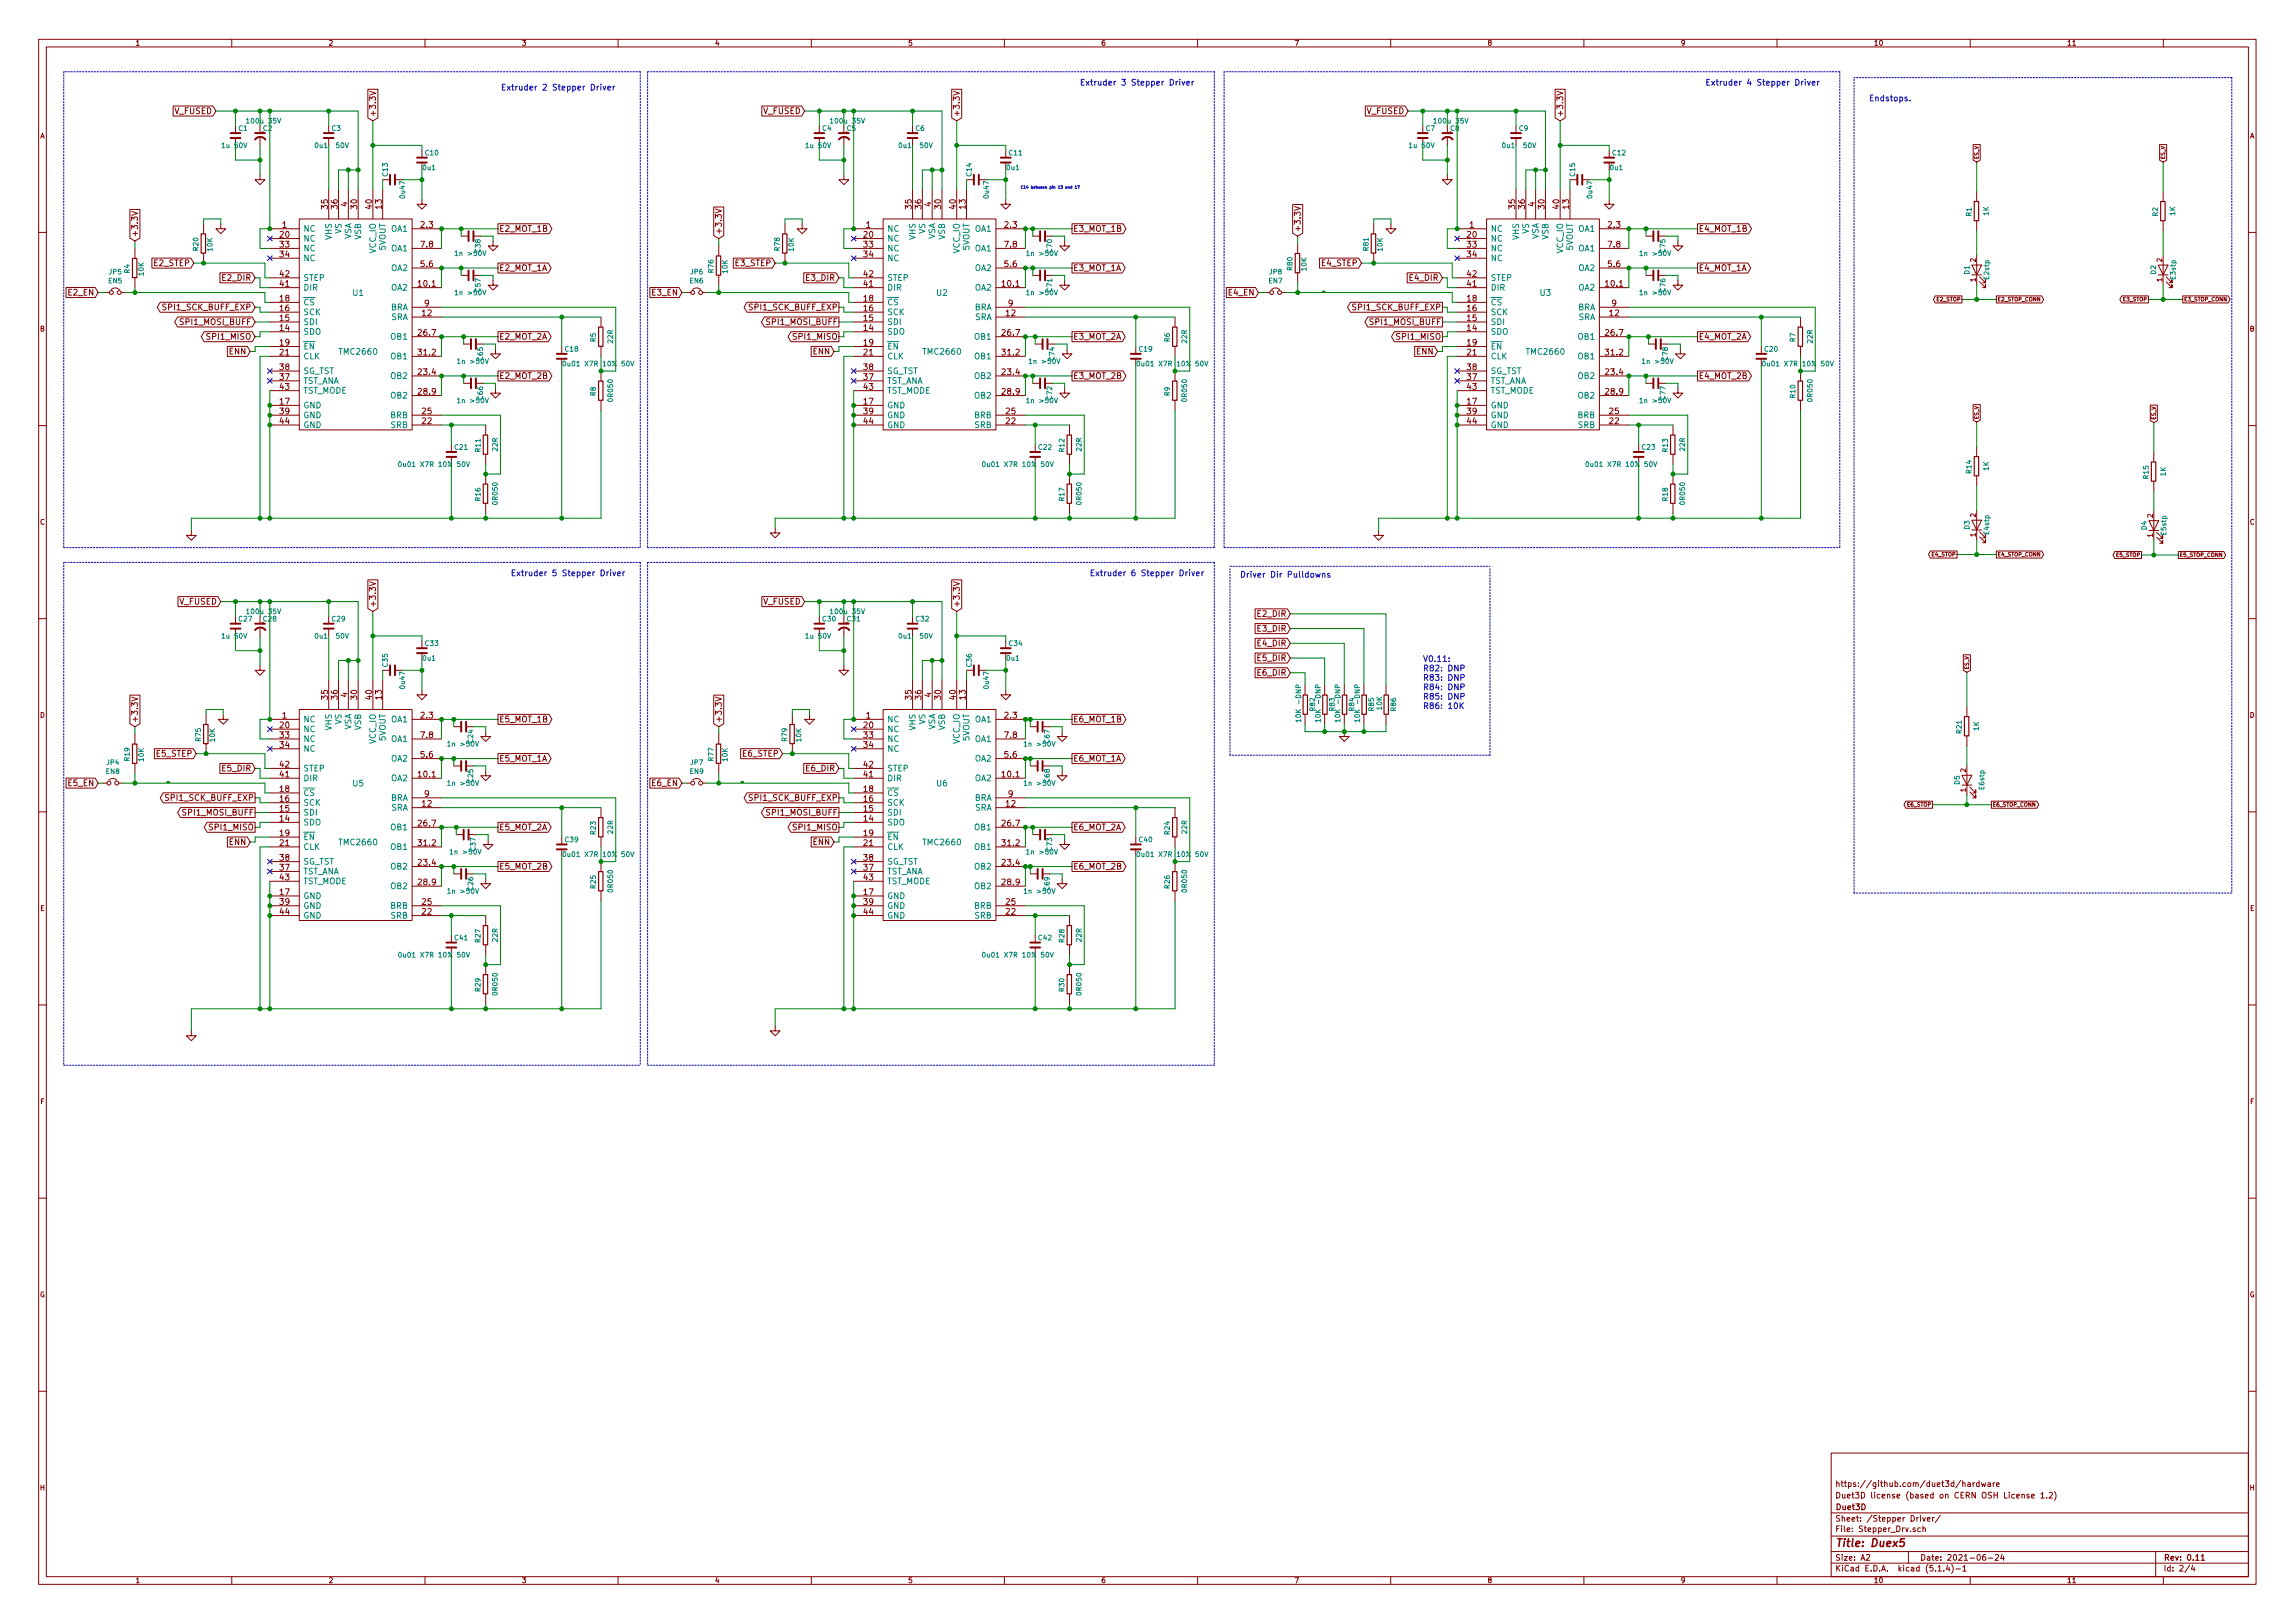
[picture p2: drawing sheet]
<svg xmlns="http://www.w3.org/2000/svg" width="594mm" height="420mm" viewBox="0 0 594 420" stroke-linecap="round" stroke-linejoin="round" font-family="sans-serif">
<defs><g id="words">
<text font-size="2.8" fill="#840000" x="475" y="400.4">Title: Duex5</text>
<g font-size="2.1" fill="#0000c2">
<text x="133.7" y="23.4">Extruder 2 Stepper Driver</text>
<text x="283.5" y="22.1">Extruder 3 Stepper Driver</text>
<text x="445.5" y="22.1">Extruder 4 Stepper Driver</text>
<text x="483.7" y="26.2">Endstops.</text>
<text x="136.2" y="149.1">Extruder 5 Stepper Driver</text>
<text x="286.1" y="149.1">Extruder 6 Stepper Driver</text>
<text x="320.9" y="149.5">Driver Dir Pulldowns</text>
<text x="368.3" y="171.3">V0.11:</text>
<text x="368.3" y="173.8">R82: DNP</text>
<text x="368.3" y="176.2">R83: DNP</text>
<text x="368.3" y="178.7">R84: DNP</text>
<text x="368.3" y="181.1">R85: DNP</text>
<text x="368.3" y="183.5">R86: 10K</text>
</g>
<g font-size="2.1" fill="#840000">
<text x="45.2" y="29.5">V_FUSED</text>
<text x="197.6" y="29.5">V_FUSED</text>
<text x="353.8" y="29.5">V_FUSED</text>
<text x="97.3" y="30.4" transform="rotate(-90 97.3 30.4)">+3.3V</text>
<text x="248.4" y="30.4" transform="rotate(-90 248.4 30.4)">+3.3V</text>
<text x="404.6" y="30.4" transform="rotate(-90 404.6 30.4)">+3.3V</text>
<text x="89.9" y="53.5" transform="rotate(-90 89.9 53.5)">4</text>
<text x="241" y="53.5" transform="rotate(-90 241 53.5)">4</text>
<text x="397.3" y="53.5" transform="rotate(-90 397.3 53.5)">4</text>
<text x="73.1" y="59">1</text>
<text x="84.8" y="54" transform="rotate(-90 84.8 54)">35</text>
<text x="87.4" y="54" transform="rotate(-90 87.4 54)">36</text>
<text x="92.5" y="54" transform="rotate(-90 92.5 54)">30</text>
<text x="96.3" y="54" transform="rotate(-90 96.3 54)">40</text>
<text x="98.8" y="54" transform="rotate(-90 98.8 54)">13</text>
<text x="109" y="59">2.3</text>
<text x="129.2" y="60">E2_MOT_1B</text>
<text x="224.2" y="59">1</text>
<text x="236" y="54" transform="rotate(-90 236 54)">35</text>
<text x="238.5" y="54" transform="rotate(-90 238.5 54)">36</text>
<text x="243.6" y="54" transform="rotate(-90 243.6 54)">30</text>
<text x="247.4" y="54" transform="rotate(-90 247.4 54)">40</text>
<text x="249.9" y="54" transform="rotate(-90 249.9 54)">13</text>
<text x="260.1" y="59">2.3</text>
<text x="277.7" y="60">E3_MOT_1B</text>
<text x="380.4" y="59">1</text>
<text x="392.2" y="54" transform="rotate(-90 392.2 54)">35</text>
<text x="394.7" y="54" transform="rotate(-90 394.7 54)">36</text>
<text x="399.8" y="54" transform="rotate(-90 399.8 54)">30</text>
<text x="403.6" y="54" transform="rotate(-90 403.6 54)">40</text>
<text x="406.1" y="54" transform="rotate(-90 406.1 54)">13</text>
<text x="416.4" y="59">2.3</text>
<text x="439.7" y="60">E4_MOT_1B</text>
<text x="35.7" y="61.5" transform="rotate(-90 35.7 61.5)">+3.3V</text>
<text x="72.5" y="61.5">20</text>
<text x="72.5" y="64.1">33</text>
<text x="109" y="64.1">7.8</text>
<text x="186.8" y="60.8" transform="rotate(-90 186.8 60.8)">+3.3V</text>
<text x="223.6" y="61.5">20</text>
<text x="223.6" y="64.1">33</text>
<text x="260.1" y="64.1">7.8</text>
<text x="336.7" y="60.2" transform="rotate(-90 336.7 60.2)">+3.3V</text>
<text x="379.8" y="61.5">20</text>
<text x="379.8" y="64.1">33</text>
<text x="416.4" y="64.1">7.8</text>
<text x="39.9" y="68.9">E2_STEP</text>
<text x="72.5" y="66.6">34</text>
<text x="72.5" y="71.7">42</text>
<text x="109" y="69.1">5.6</text>
<text x="129.2" y="70.1">E2_MOT_1A</text>
<text x="190.4" y="68.9">E3_STEP</text>
<text x="223.6" y="66.6">34</text>
<text x="223.6" y="71.7">42</text>
<text x="260.1" y="69.1">5.6</text>
<text x="277.7" y="70.1">E3_MOT_1A</text>
<text x="342.2" y="68.9">E4_STEP</text>
<text x="379.8" y="66.6">34</text>
<text x="379.8" y="71.7">42</text>
<text x="416.4" y="69.1">5.6</text>
<text x="439.7" y="70.1">E4_MOT_1A</text>
<text x="17.8" y="76.5">E2_EN</text>
<text x="57.7" y="72.7">E2_DIR</text>
<text x="72.5" y="74.2">41</text>
<text x="108.4" y="74.2">10.1</text>
<text x="168.9" y="76.5">E3_EN</text>
<text x="208.8" y="72.7">E3_DIR</text>
<text x="223.6" y="74.2">41</text>
<text x="259.6" y="74.2">10.1</text>
<text x="318.1" y="76.5">E4_EN</text>
<text x="365" y="72.7">E4_DIR</text>
<text x="379.8" y="74.2">41</text>
<text x="415.8" y="74.2">10.1</text>
<text x="42.6" y="80.3">SPI1_SCK_BUFF_EXP</text>
<text x="72.5" y="83.1">15</text>
<text x="72.5" y="80.6">16</text>
<text x="72.5" y="78">18</text>
<text x="109.3" y="81.8">12</text>
<text x="109.9" y="79.3">9</text>
<text x="194.4" y="80.3">SPI1_SCK_BUFF_EXP</text>
<text x="223.6" y="83.1">15</text>
<text x="223.6" y="80.6">16</text>
<text x="223.6" y="78">18</text>
<text x="260.5" y="81.8">12</text>
<text x="261" y="79.3">9</text>
<text x="350.6" y="80.3">SPI1_SCK_BUFF_EXP</text>
<text x="379.8" y="83.1">15</text>
<text x="379.8" y="80.6">16</text>
<text x="379.8" y="78">18</text>
<text x="416.7" y="81.8">12</text>
<text x="417.2" y="79.3">9</text>
<text x="47.1" y="84.1">SPI1_MOSI_BUFF</text>
<text x="53.9" y="87.9">SPI1_MISO</text>
<text x="72.5" y="85.6">14</text>
<text x="72.5" y="89.5">19</text>
<text x="108.4" y="86.9">26.7</text>
<text x="129.2" y="87.9">E2_MOT_2A</text>
<text x="198.9" y="84.1">SPI1_MOSI_BUFF</text>
<text x="205.7" y="87.9">SPI1_MISO</text>
<text x="223.6" y="85.6">14</text>
<text x="223.6" y="89.5">19</text>
<text x="259.6" y="86.9">26.7</text>
<text x="277.7" y="87.9">E3_MOT_2A</text>
<text x="355.1" y="84.1">SPI1_MOSI_BUFF</text>
<text x="361.9" y="87.9">SPI1_MISO</text>
<text x="379.8" y="85.6">14</text>
<text x="379.8" y="89.5">19</text>
<text x="415.8" y="86.9">26.7</text>
<text x="439.7" y="87.9">E4_MOT_2A</text>
<text x="59.4" y="91.7">ENN</text>
<text x="72.5" y="92">21</text>
<text x="72.5" y="95.8">38</text>
<text x="108.4" y="92">31.2</text>
<text x="210.5" y="91.7">ENN</text>
<text x="223.6" y="92">21</text>
<text x="223.6" y="95.8">38</text>
<text x="259.6" y="92">31.2</text>
<text x="366.7" y="91.7">ENN</text>
<text x="379.8" y="92">21</text>
<text x="379.8" y="95.8">38</text>
<text x="415.8" y="92">31.2</text>
<text x="72.5" y="98.3">37</text>
<text x="72.5" y="100.9">43</text>
<text x="108.4" y="97.1">23.4</text>
<text x="129.2" y="98.1">E2_MOT_2B</text>
<text x="223.6" y="98.3">37</text>
<text x="223.6" y="100.9">43</text>
<text x="259.6" y="97.1">23.4</text>
<text x="277.7" y="98.1">E3_MOT_2B</text>
<text x="379.8" y="98.3">37</text>
<text x="379.8" y="100.9">43</text>
<text x="415.8" y="97.1">23.4</text>
<text x="439.7" y="98.1">E4_MOT_2B</text>
<text x="72.5" y="104.7">17</text>
<text x="72.5" y="107.2">39</text>
<text x="108.4" y="102.2">28.9</text>
<text x="109.3" y="107.2">25</text>
<text x="223.6" y="104.7">17</text>
<text x="223.6" y="107.2">39</text>
<text x="259.6" y="102.2">28.9</text>
<text x="260.5" y="107.2">25</text>
<text x="379.8" y="104.7">17</text>
<text x="379.8" y="107.2">39</text>
<text x="415.8" y="102.2">28.9</text>
<text x="416.7" y="107.2">25</text>
<text x="72.5" y="109.8">44</text>
<text x="109.3" y="109.8">22</text>
<text x="223.6" y="109.8">44</text>
<text x="260.5" y="109.8">22</text>
<text x="379.8" y="109.8">44</text>
<text x="416.7" y="109.8">22</text>
<text x="46.5" y="156.5">V_FUSED</text>
<text x="97.3" y="157.4" transform="rotate(-90 97.3 157.4)">+3.3V</text>
<text x="197.6" y="156.5">V_FUSED</text>
<text x="248.4" y="157.4" transform="rotate(-90 248.4 157.4)">+3.3V</text>
<text x="325.7" y="159.7">E2_DIR</text>
<text x="325.7" y="163.5">E3_DIR</text>
<text x="325.7" y="167.3">E4_DIR</text>
<text x="325.7" y="171.1">E5_DIR</text>
<text x="325.7" y="174.9">E6_DIR</text>
<text x="73.1" y="186">1</text>
<text x="84.8" y="181" transform="rotate(-90 84.8 181)">35</text>
<text x="87.4" y="181" transform="rotate(-90 87.4 181)">36</text>
<text x="89.9" y="180.5" transform="rotate(-90 89.9 180.5)">4</text>
<text x="92.5" y="181" transform="rotate(-90 92.5 181)">30</text>
<text x="96.3" y="181" transform="rotate(-90 96.3 181)">40</text>
<text x="98.8" y="181" transform="rotate(-90 98.8 181)">13</text>
<text x="109" y="186">2.3</text>
<text x="224.2" y="186">1</text>
<text x="236" y="181" transform="rotate(-90 236 181)">35</text>
<text x="238.5" y="181" transform="rotate(-90 238.5 181)">36</text>
<text x="241" y="180.5" transform="rotate(-90 241 180.5)">4</text>
<text x="243.6" y="181" transform="rotate(-90 243.6 181)">30</text>
<text x="247.4" y="181" transform="rotate(-90 247.4 181)">40</text>
<text x="249.9" y="181" transform="rotate(-90 249.9 181)">13</text>
<text x="260.1" y="186">2.3</text>
<text x="35.7" y="187.2" transform="rotate(-90 35.7 187.2)">+3.3V</text>
<text x="72.5" y="188.5">20</text>
<text x="72.5" y="191.1">33</text>
<text x="109" y="191.1">7.8</text>
<text x="129.2" y="187">E5_MOT_1B</text>
<text x="186.8" y="187.2" transform="rotate(-90 186.8 187.2)">+3.3V</text>
<text x="223.6" y="188.5">20</text>
<text x="223.6" y="191.1">33</text>
<text x="260.1" y="191.1">7.8</text>
<text x="277.7" y="187">E6_MOT_1B</text>
<text x="40.6" y="195.9">E5_STEP</text>
<text x="72.5" y="193.6">34</text>
<text x="109" y="196.1">5.6</text>
<text x="129.2" y="197.1">E5_MOT_1A</text>
<text x="192.3" y="195.9">E6_STEP</text>
<text x="223.6" y="193.6">34</text>
<text x="260.1" y="196.1">5.6</text>
<text x="277.7" y="197.1">E6_MOT_1A</text>
<text x="17.8" y="203.5">E5_EN</text>
<text x="57.7" y="199.7">E5_DIR</text>
<text x="72.5" y="201.2">41</text>
<text x="72.5" y="198.7">42</text>
<text x="108.4" y="201.2">10.1</text>
<text x="168.9" y="203.5">E6_EN</text>
<text x="208.8" y="199.7">E6_DIR</text>
<text x="223.6" y="201.2">41</text>
<text x="223.6" y="198.7">42</text>
<text x="259.6" y="201.2">10.1</text>
<text x="43.3" y="207.3">SPI1_SCK_BUFF_EXP</text>
<text x="72.5" y="207.6">16</text>
<text x="72.5" y="205">18</text>
<text x="109.3" y="208.8">12</text>
<text x="109.9" y="206.3">9</text>
<text x="194.4" y="207.3">SPI1_SCK_BUFF_EXP</text>
<text x="223.6" y="207.6">16</text>
<text x="223.6" y="205">18</text>
<text x="260.5" y="208.8">12</text>
<text x="261" y="206.3">9</text>
<text x="47.8" y="211.1">SPI1_MOSI_BUFF</text>
<text x="54.6" y="214.9">SPI1_MISO</text>
<text x="72.5" y="212.6">14</text>
<text x="72.5" y="210.1">15</text>
<text x="108.4" y="213.9">26.7</text>
<text x="129.2" y="214.9">E5_MOT_2A</text>
<text x="198.9" y="211.1">SPI1_MOSI_BUFF</text>
<text x="205.7" y="214.9">SPI1_MISO</text>
<text x="223.6" y="212.6">14</text>
<text x="223.6" y="210.1">15</text>
<text x="259.6" y="213.9">26.7</text>
<text x="277.7" y="214.9">E6_MOT_2A</text>
<text x="59.4" y="218.7">ENN</text>
<text x="72.5" y="216.5">19</text>
<text x="72.5" y="219">21</text>
<text x="108.4" y="219">31.2</text>
<text x="210.5" y="218.7">ENN</text>
<text x="223.6" y="216.5">19</text>
<text x="223.6" y="219">21</text>
<text x="259.6" y="219">31.2</text>
<text x="72.5" y="225.3">37</text>
<text x="72.5" y="222.8">38</text>
<text x="72.5" y="227.9">43</text>
<text x="108.4" y="224.1">23.4</text>
<text x="129.2" y="225.1">E5_MOT_2B</text>
<text x="223.6" y="225.3">37</text>
<text x="223.6" y="222.8">38</text>
<text x="223.6" y="227.9">43</text>
<text x="259.6" y="224.1">23.4</text>
<text x="277.7" y="225.1">E6_MOT_2B</text>
<text x="72.5" y="231.7">17</text>
<text x="108.4" y="229.2">28.9</text>
<text x="223.6" y="231.7">17</text>
<text x="259.6" y="229.2">28.9</text>
<text x="72.5" y="234.2">39</text>
<text x="72.5" y="236.8">44</text>
<text x="109.3" y="236.8">22</text>
<text x="109.3" y="234.2">25</text>
<text x="223.6" y="234.2">39</text>
<text x="223.6" y="236.8">44</text>
<text x="260.5" y="236.8">22</text>
<text x="260.5" y="234.2">25</text>
<text x="475" y="387.9">Duet3D license (based on CERN OSH License 1.2)</text>
<text x="475" y="384.9">https://github.com/duet3d/hardware</text>
<text x="475" y="393.9">Sheet: /Stepper Driver/</text>
<text x="475" y="390.9">Duet3D</text>
<text x="475" y="396.6">File: Stepper_Drv.sch</text>
<text x="475" y="406.8">KiCad E.D.A. kicad (5.1.4)-1</text>
<text x="475" y="404">Size: A2</text>
<text x="497" y="404">Date: 2021-06-24</text>
<text x="560" y="404">Rev: 0.11</text>
<text x="560" y="406.8">Id: 2/4</text>
</g>
<g font-size="2.1" fill="#008484">
<text x="78.5" y="60">NC</text>
<text x="101.3" y="60">OA1</text>
<text x="229.6" y="60">NC</text>
<text x="252.4" y="60">OA1</text>
<text x="385.8" y="60">NC</text>
<text x="408.6" y="60">OA1</text>
<text x="78.5" y="62.5">NC</text>
<text x="78.5" y="65.1">NC</text>
<text x="85.9" y="62.1" transform="rotate(-90 85.9 62.1)">VHS</text>
<text x="88.4" y="60.5" transform="rotate(-90 88.4 60.5)">VS</text>
<text x="90.9" y="62.1" transform="rotate(-90 90.9 62.1)">VSA</text>
<text x="93.5" y="62.1" transform="rotate(-90 93.5 62.1)">VSB</text>
<text x="97.3" y="65.6" transform="rotate(-90 97.3 65.6)">VCC_IO</text>
<text x="99.8" y="64.8" transform="rotate(-90 99.8 64.8)">5VOUT</text>
<text x="101.3" y="65.1">OA1</text>
<text x="229.6" y="62.5">NC</text>
<text x="229.6" y="65.1">NC</text>
<text x="237" y="62.1" transform="rotate(-90 237 62.1)">VHS</text>
<text x="239.5" y="60.5" transform="rotate(-90 239.5 60.5)">VS</text>
<text x="242.1" y="62.1" transform="rotate(-90 242.1 62.1)">VSA</text>
<text x="244.6" y="62.1" transform="rotate(-90 244.6 62.1)">VSB</text>
<text x="248.4" y="65.6" transform="rotate(-90 248.4 65.6)">VCC_IO</text>
<text x="251" y="64.8" transform="rotate(-90 251 64.8)">5VOUT</text>
<text x="252.4" y="65.1">OA1</text>
<text x="385.8" y="62.5">NC</text>
<text x="385.8" y="65.1">NC</text>
<text x="393.2" y="62.1" transform="rotate(-90 393.2 62.1)">VHS</text>
<text x="395.7" y="60.5" transform="rotate(-90 395.7 60.5)">VS</text>
<text x="398.3" y="62.1" transform="rotate(-90 398.3 62.1)">VSA</text>
<text x="400.8" y="62.1" transform="rotate(-90 400.8 62.1)">VSB</text>
<text x="404.6" y="65.6" transform="rotate(-90 404.6 65.6)">VCC_IO</text>
<text x="407.2" y="64.8" transform="rotate(-90 407.2 64.8)">5VOUT</text>
<text x="408.6" y="65.1">OA1</text>
<text x="78.5" y="67.6">NC</text>
<text x="101.3" y="70.1">OA2</text>
<text x="229.6" y="67.6">NC</text>
<text x="252.4" y="70.1">OA2</text>
<text x="385.8" y="67.6">NC</text>
<text x="408.6" y="70.1">OA2</text>
<text x="78.5" y="75.2">DIR</text>
<text x="78.5" y="72.7">STEP</text>
<text x="91.4" y="76.6">U1</text>
<text x="101.3" y="75.2">OA2</text>
<text x="229.6" y="75.2">DIR</text>
<text x="229.6" y="72.7">STEP</text>
<text x="242.5" y="76.6">U2</text>
<text x="252.4" y="75.2">OA2</text>
<text x="385.8" y="75.2">DIR</text>
<text x="385.8" y="72.7">STEP</text>
<text x="398.7" y="76.6">U3</text>
<text x="408.6" y="75.2">OA2</text>
<text x="78.5" y="81.6">SCK</text>
<text x="78.5" y="79">CS</text>
<text x="101.1" y="80.3">BRA</text>
<text x="101.2" y="82.8">SRA</text>
<text x="229.6" y="81.6">SCK</text>
<text x="229.6" y="79">CS</text>
<text x="252.2" y="80.3">BRA</text>
<text x="252.3" y="82.8">SRA</text>
<text x="385.8" y="81.6">SCK</text>
<text x="385.8" y="79">CS</text>
<text x="408.4" y="80.3">BRA</text>
<text x="408.5" y="82.8">SRA</text>
<text x="78.5" y="86.7">SDO</text>
<text x="78.5" y="84.1">SDI</text>
<text x="101.3" y="87.9">OB1</text>
<text x="229.6" y="86.7">SDO</text>
<text x="229.6" y="84.1">SDI</text>
<text x="252.4" y="87.9">OB1</text>
<text x="385.8" y="86.7">SDO</text>
<text x="385.8" y="84.1">SDI</text>
<text x="408.6" y="87.9">OB1</text>
<text x="78.5" y="90.5">EN</text>
<text x="78.5" y="93">CLK</text>
<text x="88.1" y="91.8">TMC2660</text>
<text x="101.3" y="93">OB1</text>
<text x="229.6" y="90.5">EN</text>
<text x="229.6" y="93">CLK</text>
<text x="239.2" y="91.8">TMC2660</text>
<text x="252.4" y="93">OB1</text>
<text x="385.8" y="90.5">EN</text>
<text x="385.8" y="93">CLK</text>
<text x="395.4" y="91.8">TMC2660</text>
<text x="408.6" y="93">OB1</text>
<text x="78.5" y="99.4">TST_ANA</text>
<text x="78.5" y="96.8">SG_TST</text>
<text x="78.5" y="101.9">TST_MODE</text>
<text x="101.3" y="98.1">OB2</text>
<text x="229.6" y="99.4">TST_ANA</text>
<text x="229.6" y="96.8">SG_TST</text>
<text x="229.6" y="101.9">TST_MODE</text>
<text x="252.4" y="98.1">OB2</text>
<text x="385.8" y="99.4">TST_ANA</text>
<text x="385.8" y="96.8">SG_TST</text>
<text x="385.8" y="101.9">TST_MODE</text>
<text x="408.6" y="98.1">OB2</text>
<text x="78.5" y="105.7">GND</text>
<text x="101.3" y="103.2">OB2</text>
<text x="229.6" y="105.7">GND</text>
<text x="252.4" y="103.2">OB2</text>
<text x="385.8" y="105.7">GND</text>
<text x="408.6" y="103.2">OB2</text>
<text x="78.5" y="108.2">GND</text>
<text x="78.5" y="110.8">GND</text>
<text x="101.1" y="108.2">BRB</text>
<text x="101.2" y="110.8">SRB</text>
<text x="229.6" y="108.2">GND</text>
<text x="229.6" y="110.8">GND</text>
<text x="252.2" y="108.2">BRB</text>
<text x="252.3" y="110.8">SRB</text>
<text x="385.8" y="108.2">GND</text>
<text x="385.8" y="110.8">GND</text>
<text x="408.4" y="108.2">BRB</text>
<text x="408.5" y="110.8">SRB</text>
<text x="78.5" y="187">NC</text>
<text x="78.5" y="189.5">NC</text>
<text x="85.9" y="189.1" transform="rotate(-90 85.9 189.1)">VHS</text>
<text x="88.4" y="187.5" transform="rotate(-90 88.4 187.5)">VS</text>
<text x="90.9" y="189.1" transform="rotate(-90 90.9 189.1)">VSA</text>
<text x="93.5" y="189.1" transform="rotate(-90 93.5 189.1)">VSB</text>
<text x="99.8" y="191.8" transform="rotate(-90 99.8 191.8)">5VOUT</text>
<text x="101.3" y="187">OA1</text>
<text x="229.6" y="187">NC</text>
<text x="229.6" y="189.5">NC</text>
<text x="237" y="189.1" transform="rotate(-90 237 189.1)">VHS</text>
<text x="239.5" y="187.5" transform="rotate(-90 239.5 187.5)">VS</text>
<text x="242.1" y="189.1" transform="rotate(-90 242.1 189.1)">VSA</text>
<text x="244.6" y="189.1" transform="rotate(-90 244.6 189.1)">VSB</text>
<text x="251" y="191.8" transform="rotate(-90 251 191.8)">5VOUT</text>
<text x="252.4" y="187">OA1</text>
<text x="78.5" y="192.1">NC</text>
<text x="78.5" y="194.6">NC</text>
<text x="97.3" y="192.6" transform="rotate(-90 97.3 192.6)">VCC_IO</text>
<text x="101.3" y="197.1">OA2</text>
<text x="101.3" y="192.1">OA1</text>
<text x="229.6" y="192.1">NC</text>
<text x="229.6" y="194.6">NC</text>
<text x="248.4" y="192.6" transform="rotate(-90 248.4 192.6)">VCC_IO</text>
<text x="252.4" y="197.1">OA2</text>
<text x="252.4" y="192.1">OA1</text>
<text x="78.5" y="202.2">DIR</text>
<text x="78.5" y="199.7">STEP</text>
<text x="91.4" y="203.6">U5</text>
<text x="101.3" y="202.2">OA2</text>
<text x="229.6" y="202.2">DIR</text>
<text x="229.6" y="199.7">STEP</text>
<text x="242.5" y="203.6">U6</text>
<text x="252.4" y="202.2">OA2</text>
<text x="78.5" y="208.6">SCK</text>
<text x="78.5" y="206">CS</text>
<text x="101.1" y="207.3">BRA</text>
<text x="101.2" y="209.8">SRA</text>
<text x="229.6" y="208.6">SCK</text>
<text x="229.6" y="206">CS</text>
<text x="252.2" y="207.3">BRA</text>
<text x="252.3" y="209.8">SRA</text>
<text x="78.5" y="213.7">SDO</text>
<text x="78.5" y="211.1">SDI</text>
<text x="101.3" y="214.9">OB1</text>
<text x="229.6" y="213.7">SDO</text>
<text x="229.6" y="211.1">SDI</text>
<text x="252.4" y="214.9">OB1</text>
<text x="78.5" y="217.5">EN</text>
<text x="78.5" y="220">CLK</text>
<text x="88.1" y="218.8">TMC2660</text>
<text x="101.3" y="220">OB1</text>
<text x="229.6" y="217.5">EN</text>
<text x="229.6" y="220">CLK</text>
<text x="239.2" y="218.8">TMC2660</text>
<text x="252.4" y="220">OB1</text>
<text x="78.5" y="226.4">TST_ANA</text>
<text x="78.5" y="223.8">SG_TST</text>
<text x="101.3" y="225.1">OB2</text>
<text x="229.6" y="226.4">TST_ANA</text>
<text x="229.6" y="223.8">SG_TST</text>
<text x="252.4" y="225.1">OB2</text>
<text x="78.5" y="232.7">GND</text>
<text x="78.5" y="228.9">TST_MODE</text>
<text x="101.3" y="230.2">OB2</text>
<text x="229.6" y="232.7">GND</text>
<text x="229.6" y="228.9">TST_MODE</text>
<text x="252.4" y="230.2">OB2</text>
<text x="78.5" y="235.2">GND</text>
<text x="78.5" y="237.8">GND</text>
<text x="101.1" y="235.2">BRB</text>
<text x="101.2" y="237.8">SRB</text>
<text x="229.6" y="235.2">GND</text>
<text x="229.6" y="237.8">GND</text>
<text x="252.2" y="235.2">BRB</text>
<text x="252.3" y="237.8">SRB</text>
</g>
<g font-size="1.8" fill="#840000">
<text x="35" y="11.8">1</text>
<text x="85" y="11.8">2</text>
<text x="135" y="11.8">3</text>
<text x="185" y="11.8">4</text>
<text x="235" y="11.8">5</text>
<text x="285" y="11.8">6</text>
<text x="335" y="11.8">7</text>
<text x="385" y="11.8">8</text>
<text x="435" y="11.8">9</text>
<text x="485" y="11.8">10</text>
<text x="535" y="11.8">11</text>
<text x="10.4" y="35.8">A</text>
<text x="582.4" y="35.8">A</text>
<text x="511.4" y="67.8" transform="rotate(-90 511.4 67.8)">2</text>
<text x="559.7" y="67.8" transform="rotate(-90 559.7 67.8)">2</text>
<text x="511.4" y="72.9" transform="rotate(-90 511.4 72.9)">1</text>
<text x="559.7" y="72.9" transform="rotate(-90 559.7 72.9)">1</text>
<text x="10.4" y="85.8">B</text>
<text x="582.4" y="85.8">B</text>
<text x="10.4" y="135.8">C</text>
<text x="511.4" y="133.9" transform="rotate(-90 511.4 133.9)">2</text>
<text x="557.3" y="134" transform="rotate(-90 557.3 134)">2</text>
<text x="582.4" y="135.8">C</text>
<text x="511.4" y="139" transform="rotate(-90 511.4 139)">1</text>
<text x="557.3" y="139.1" transform="rotate(-90 557.3 139.1)">1</text>
<text x="10.4" y="185.8">D</text>
<text x="582.4" y="185.8">D</text>
<text x="508.9" y="199.9" transform="rotate(-90 508.9 199.9)">2</text>
<text x="508.9" y="205" transform="rotate(-90 508.9 205)">1</text>
<text x="10.4" y="235.8">E</text>
<text x="582.4" y="235.8">E</text>
<text x="10.5" y="285.8">F</text>
<text x="582.5" y="285.8">F</text>
<text x="10.3" y="335.8">G</text>
<text x="582.3" y="335.8">G</text>
<text x="10.4" y="385.8">H</text>
<text x="582.4" y="385.8">H</text>
<text x="35" y="409.8">1</text>
<text x="85" y="409.8">2</text>
<text x="135" y="409.8">3</text>
<text x="185" y="409.8">4</text>
<text x="235" y="409.8">5</text>
<text x="285" y="409.8">6</text>
<text x="335" y="409.8">7</text>
<text x="385" y="409.8">8</text>
<text x="435" y="409.8">9</text>
<text x="485" y="409.8">10</text>
<text x="535" y="409.8">11</text>
</g>
<g font-size="1.8" fill="#008484">
<text x="61.8" y="33.9">C1</text>
<text x="64.4" y="32">100u 35V</text>
<text x="68.1" y="33.9">C2</text>
<text x="85.9" y="33.9">C3</text>
<text x="212.9" y="33.9">C4</text>
<text x="215.5" y="32">100u 35V</text>
<text x="219.3" y="33.9">C5</text>
<text x="237.1" y="33.9">C6</text>
<text x="369.1" y="33.9">C7</text>
<text x="371.7" y="32">100u 35V</text>
<text x="375.5" y="33.9">C8</text>
<text x="393.3" y="33.9">C9</text>
<text x="57.8" y="38.3">1u 50V</text>
<text x="82.3" y="38.3">0u1 50V</text>
<text x="110.1" y="40.2">C10</text>
<text x="208.9" y="38.3">1u 50V</text>
<text x="233.4" y="38.3">0u1 50V</text>
<text x="261.3" y="40.2">C11</text>
<text x="365.1" y="38.3">1u 50V</text>
<text x="389.6" y="38.3">0u1 50V</text>
<text x="417.5" y="40.2">C12</text>
<text x="100.4" y="45.6" transform="rotate(-90 100.4 45.6)">C13</text>
<text x="109.6" y="44">0u1</text>
<text x="251.5" y="45.6" transform="rotate(-90 251.5 45.6)">C14</text>
<text x="260.7" y="44">0u1</text>
<text x="407.7" y="45.6" transform="rotate(-90 407.7 45.6)">C15</text>
<text x="416.9" y="44">0u1</text>
<text x="104.8" y="51.1" transform="rotate(-90 104.8 51.1)">0u47</text>
<text x="256" y="51.1" transform="rotate(-90 256 51.1)">0u47</text>
<text x="412.2" y="51.1" transform="rotate(-90 412.2 51.1)">0u47</text>
<text x="510.3" y="56" transform="rotate(-90 510.3 56)">R1</text>
<text x="514.8" y="55.8" transform="rotate(-90 514.8 55.8)">1K</text>
<text x="558.6" y="56" transform="rotate(-90 558.6 56)">R2</text>
<text x="563" y="55.8" transform="rotate(-90 563 55.8)">1K</text>
<text x="51.4" y="64.9" transform="rotate(-90 51.4 64.9)">R20</text>
<text x="55" y="65" transform="rotate(-90 55 65)">10K</text>
<text x="124.4" y="65.3" transform="rotate(-90 124.4 65.3)">C38</text>
<text x="201.9" y="64.9" transform="rotate(-90 201.9 64.9)">R78</text>
<text x="205.5" y="65" transform="rotate(-90 205.5 65)">10K</text>
<text x="272.3" y="65.3" transform="rotate(-90 272.3 65.3)">C70</text>
<text x="354.3" y="64.9" transform="rotate(-90 354.3 64.9)">R81</text>
<text x="357.9" y="65" transform="rotate(-90 357.9 65)">10K</text>
<text x="431.1" y="65.3" transform="rotate(-90 431.1 65.3)">C75</text>
<text x="28.3" y="71">JP5</text>
<text x="33.6" y="70.7" transform="rotate(-90 33.6 70.7)">R4</text>
<text x="37.2" y="71.3" transform="rotate(-90 37.2 71.3)">10K</text>
<text x="118.4" y="66.3">1n &gt;50V</text>
<text x="178.8" y="71">JP6</text>
<text x="184.7" y="70.6" transform="rotate(-90 184.7 70.6)">R76</text>
<text x="188.3" y="70.7" transform="rotate(-90 188.3 70.7)">10K</text>
<text x="266.3" y="66.3">1n &gt;50V</text>
<text x="328.6" y="71">JP8</text>
<text x="334.6" y="69.9" transform="rotate(-90 334.6 69.9)">R80</text>
<text x="338.2" y="70" transform="rotate(-90 338.2 70)">10K</text>
<text x="425.1" y="66.3">1n &gt;50V</text>
<text x="509.8" y="71" transform="rotate(-90 509.8 71)">D1</text>
<text x="558.1" y="71" transform="rotate(-90 558.1 71)">D2</text>
<text x="28.1" y="73.3">EN5</text>
<text x="118.4" y="76.4">1n &gt;50V</text>
<text x="124.4" y="75.5" transform="rotate(-90 124.4 75.5)">C57</text>
<text x="178.6" y="73.3">EN6</text>
<text x="266.3" y="76.4">1n &gt;50V</text>
<text x="272.3" y="75.5" transform="rotate(-90 272.3 75.5)">C71</text>
<text x="328.5" y="73.3">EN7</text>
<text x="425.1" y="76.4">1n &gt;50V</text>
<text x="431.1" y="75.5" transform="rotate(-90 431.1 75.5)">C76</text>
<text x="514.9" y="72.3" transform="rotate(-90 514.9 72.3)">E2stp</text>
<text x="563.2" y="72.3" transform="rotate(-90 563.2 72.3)">E3stp</text>
<text x="154.2" y="88.5" transform="rotate(-90 154.2 88.5)">R5</text>
<text x="158.7" y="88.8" transform="rotate(-90 158.7 88.8)">22R</text>
<text x="302.8" y="88.5" transform="rotate(-90 302.8 88.5)">R6</text>
<text x="307.3" y="88.8" transform="rotate(-90 307.3 88.8)">22R</text>
<text x="464.7" y="88.5" transform="rotate(-90 464.7 88.5)">R7</text>
<text x="469.2" y="88.8" transform="rotate(-90 469.2 88.8)">22R</text>
<text x="119" y="94.2">1n &gt;50V</text>
<text x="125" y="93.2" transform="rotate(-90 125 93.2)">C65</text>
<text x="146.3" y="91">C18</text>
<text x="147.1" y="94.8">0u01 X7R 10% 50V</text>
<text x="267" y="94.2">1n &gt;50V</text>
<text x="273" y="93.2" transform="rotate(-90 273 93.2)">C74</text>
<text x="294.9" y="91">C19</text>
<text x="295.7" y="94.8">0u01 X7R 10% 50V</text>
<text x="425.7" y="94.2">1n &gt;50V</text>
<text x="431.7" y="93.2" transform="rotate(-90 431.7 93.2)">C78</text>
<text x="456.8" y="91">C20</text>
<text x="457.6" y="94.8">0u01 X7R 10% 50V</text>
<text x="119" y="104.4">1n &gt;50V</text>
<text x="125" y="103.4" transform="rotate(-90 125 103.4)">C66</text>
<text x="154.2" y="102.5" transform="rotate(-90 154.2 102.5)">R8</text>
<text x="158.7" y="103.7" transform="rotate(-90 158.7 103.7)">0R050</text>
<text x="266.3" y="104.4">1n &gt;50V</text>
<text x="272.3" y="103.4" transform="rotate(-90 272.3 103.4)">C72</text>
<text x="302.8" y="102.5" transform="rotate(-90 302.8 102.5)">R9</text>
<text x="307.3" y="103.7" transform="rotate(-90 307.3 103.7)">0R050</text>
<text x="425.1" y="104.4">1n &gt;50V</text>
<text x="431.1" y="103.4" transform="rotate(-90 431.1 103.4)">C77</text>
<text x="464.7" y="103" transform="rotate(-90 464.7 103)">R10</text>
<text x="469.2" y="103.7" transform="rotate(-90 469.2 103.7)">0R050</text>
<text x="117.8" y="116.4">C21</text>
<text x="124.4" y="116.9" transform="rotate(-90 124.4 116.9)">R11</text>
<text x="128.8" y="116.7" transform="rotate(-90 128.8 116.7)">22R</text>
<text x="268.9" y="116.4">C22</text>
<text x="275.5" y="116.9" transform="rotate(-90 275.5 116.9)">R12</text>
<text x="280" y="116.7" transform="rotate(-90 280 116.7)">22R</text>
<text x="425.1" y="116.4">C23</text>
<text x="431.7" y="116.9" transform="rotate(-90 431.7 116.9)">R13</text>
<text x="436.2" y="116.7" transform="rotate(-90 436.2 116.7)">22R</text>
<text x="104.5" y="120.9">0u01 X7R 10% 50V</text>
<text x="255.7" y="120.9">0u01 X7R 10% 50V</text>
<text x="411.9" y="120.9">0u01 X7R 10% 50V</text>
<text x="510.3" y="122.5" transform="rotate(-90 510.3 122.5)">R14</text>
<text x="514.8" y="121.8" transform="rotate(-90 514.8 121.8)">1K</text>
<text x="556.2" y="123.9" transform="rotate(-90 556.2 123.9)">R15</text>
<text x="560.6" y="123.2" transform="rotate(-90 560.6 123.2)">1K</text>
<text x="124.4" y="129.6" transform="rotate(-90 124.4 129.6)">R16</text>
<text x="128.8" y="130.4" transform="rotate(-90 128.8 130.4)">0R050</text>
<text x="275.5" y="129.6" transform="rotate(-90 275.5 129.6)">R17</text>
<text x="280" y="130.4" transform="rotate(-90 280 130.4)">0R050</text>
<text x="431.7" y="129.6" transform="rotate(-90 431.7 129.6)">R18</text>
<text x="436.2" y="130.4" transform="rotate(-90 436.2 130.4)">0R050</text>
<text x="509.8" y="137" transform="rotate(-90 509.8 137)">D3</text>
<text x="555.7" y="137.2" transform="rotate(-90 555.7 137.2)">D4</text>
<text x="514.9" y="138.3" transform="rotate(-90 514.9 138.3)">E4stp</text>
<text x="560.8" y="138.4" transform="rotate(-90 560.8 138.4)">E5stp</text>
<text x="61.9" y="160.9">C27</text>
<text x="64.4" y="159">100u 35V</text>
<text x="68.2" y="160.9">C28</text>
<text x="86" y="160.9">C29</text>
<text x="213" y="160.9">C30</text>
<text x="215.5" y="159">100u 35V</text>
<text x="219.4" y="160.9">C31</text>
<text x="237.1" y="160.9">C32</text>
<text x="57.8" y="165.3">1u 50V</text>
<text x="82.3" y="165.3">0u1 50V</text>
<text x="110.1" y="167.2">C33</text>
<text x="208.9" y="165.3">1u 50V</text>
<text x="233.4" y="165.3">0u1 50V</text>
<text x="261.3" y="167.2">C34</text>
<text x="100.4" y="172.6" transform="rotate(-90 100.4 172.6)">C35</text>
<text x="109.6" y="171">0u1</text>
<text x="251.5" y="172.6" transform="rotate(-90 251.5 172.6)">C36</text>
<text x="260.7" y="171">0u1</text>
<text x="104.8" y="178.1" transform="rotate(-90 104.8 178.1)">0u47</text>
<text x="256" y="178.1" transform="rotate(-90 256 178.1)">0u47</text>
<text x="340.4" y="184" transform="rotate(-90 340.4 184)">R82</text>
<text x="345.5" y="184" transform="rotate(-90 345.5 184)">R83</text>
<text x="350.6" y="184" transform="rotate(-90 350.6 184)">R84</text>
<text x="355.7" y="184" transform="rotate(-90 355.7 184)">R85</text>
<text x="357.7" y="183.7" transform="rotate(-90 357.7 183.7)">10K</text>
<text x="361.4" y="184" transform="rotate(-90 361.4 184)">R86</text>
<text x="52" y="191.9" transform="rotate(-90 52 191.9)">R75</text>
<text x="55.6" y="192" transform="rotate(-90 55.6 192)">10K</text>
<text x="203.8" y="191.9" transform="rotate(-90 203.8 191.9)">R79</text>
<text x="207.4" y="192" transform="rotate(-90 207.4 192)">10K</text>
<text x="336.8" y="186.1" transform="rotate(-90 336.8 186.1)">10K -DNP</text>
<text x="341.9" y="186.1" transform="rotate(-90 341.9 186.1)">10K -DNP</text>
<text x="346.9" y="186.1" transform="rotate(-90 346.9 186.1)">10K -DNP</text>
<text x="352" y="186.1" transform="rotate(-90 352 186.1)">10K -DNP</text>
<text x="507.8" y="189.8" transform="rotate(-90 507.8 189.8)">R21</text>
<text x="512.2" y="189.1" transform="rotate(-90 512.2 189.1)">1K</text>
<text x="33.6" y="196.9" transform="rotate(-90 33.6 196.9)">R19</text>
<text x="37.2" y="197" transform="rotate(-90 37.2 197)">10K</text>
<text x="116.5" y="193.3">1n &gt;50V</text>
<text x="122.5" y="192.3" transform="rotate(-90 122.5 192.3)">C24</text>
<text x="184.7" y="196.9" transform="rotate(-90 184.7 196.9)">R77</text>
<text x="188.3" y="197" transform="rotate(-90 188.3 197)">10K</text>
<text x="265.7" y="193.3">1n &gt;50V</text>
<text x="271.7" y="192.3" transform="rotate(-90 271.7 192.3)">C67</text>
<text x="27.5" y="200.3">EN8</text>
<text x="27.6" y="198">JP4</text>
<text x="116.5" y="203.4">1n &gt;50V</text>
<text x="122.5" y="202.5" transform="rotate(-90 122.5 202.5)">C25</text>
<text x="178.6" y="200.3">EN9</text>
<text x="178.8" y="198">JP7</text>
<text x="265.7" y="203.4">1n &gt;50V</text>
<text x="271.7" y="202.5" transform="rotate(-90 271.7 202.5)">C68</text>
<text x="507.3" y="203.1" transform="rotate(-90 507.3 203.1)">D5</text>
<text x="513.6" y="204.4" transform="rotate(-90 513.6 204.4)">E6stp</text>
<text x="154.2" y="216" transform="rotate(-90 154.2 216)">R23</text>
<text x="158.7" y="215.8" transform="rotate(-90 158.7 215.8)">22R</text>
<text x="302.8" y="216" transform="rotate(-90 302.8 216)">R24</text>
<text x="307.3" y="215.8" transform="rotate(-90 307.3 215.8)">22R</text>
<text x="117.1" y="221.2">1n &gt;50V</text>
<text x="123.1" y="220.2" transform="rotate(-90 123.1 220.2)">C37</text>
<text x="146.3" y="218">C39</text>
<text x="147.1" y="221.8">0u01 X7R 10% 50V</text>
<text x="266.3" y="221.2">1n &gt;50V</text>
<text x="272.3" y="220.2" transform="rotate(-90 272.3 220.2)">C73</text>
<text x="294.9" y="218">C40</text>
<text x="295.7" y="221.8">0u01 X7R 10% 50V</text>
<text x="116.5" y="231.4">1n &gt;50V</text>
<text x="122.5" y="230.4" transform="rotate(-90 122.5 230.4)">C26</text>
<text x="154.2" y="230" transform="rotate(-90 154.2 230)">R25</text>
<text x="158.7" y="230.7" transform="rotate(-90 158.7 230.7)">0R050</text>
<text x="265.7" y="231.4">1n &gt;50V</text>
<text x="271.7" y="230.4" transform="rotate(-90 271.7 230.4)">C69</text>
<text x="302.8" y="230" transform="rotate(-90 302.8 230)">R26</text>
<text x="307.3" y="230.7" transform="rotate(-90 307.3 230.7)">0R050</text>
<text x="117.8" y="243.4">C41</text>
<text x="124.4" y="243.9" transform="rotate(-90 124.4 243.9)">R27</text>
<text x="128.8" y="243.7" transform="rotate(-90 128.8 243.7)">22R</text>
<text x="268.9" y="243.4">C42</text>
<text x="275.5" y="243.9" transform="rotate(-90 275.5 243.9)">R28</text>
<text x="280" y="243.7" transform="rotate(-90 280 243.7)">22R</text>
<text x="104.5" y="247.9">0u01 X7R 10% 50V</text>
<text x="255.7" y="247.9">0u01 X7R 10% 50V</text>
<text x="124.4" y="256.6" transform="rotate(-90 124.4 256.6)">R29</text>
<text x="128.8" y="257.4" transform="rotate(-90 128.8 257.4)">0R050</text>
<text x="275.5" y="256.6" transform="rotate(-90 275.5 256.6)">R30</text>
<text x="280" y="257.4" transform="rotate(-90 280 257.4)">0R050</text>
</g>
<g font-size="1.4" fill="#840000">
<text x="512.2" y="41.3" transform="rotate(-90 512.2 41.3)">ES_V</text>
<text x="560.4" y="41.3" transform="rotate(-90 560.4 41.3)">ES_V</text>
<text x="501.4" y="78">E2_STOP</text>
<text x="517" y="78">E2_STOP_CONN</text>
<text x="549.7" y="78">E3_STOP</text>
<text x="565.3" y="78">E3_STOP_CONN</text>
<text x="512.2" y="108.6" transform="rotate(-90 512.2 108.6)">ES_V</text>
<text x="558" y="108.8" transform="rotate(-90 558 108.8)">ES_V</text>
<text x="500.1" y="144">E4_STOP</text>
<text x="517" y="144">E4_STOP_CONN</text>
<text x="547.9" y="144.2">E5_STOP</text>
<text x="564.1" y="144.2">E5_STOP_CONN</text>
<text x="509.6" y="173.4" transform="rotate(-90 509.6 173.4)">ES_V</text>
<text x="493.8" y="208.8">E6_STOP</text>
<text x="515.7" y="208.8">E6_STOP_CONN</text>
</g>
<text font-size="1" fill="#0000c2" x="264.2" y="48.8">C14 between pin 13 and 17</text>
<g font-size=".7" fill="#840000">
<text x="67.9" y="34.5">+</text>
<text x="219" y="34.5">+</text>
<text x="375.2" y="34.5">+</text>
<text x="67.9" y="161.5">+</text>
<text x="219" y="161.5">+</text>
</g>
<g font-size=".3">
<text x="342.3" y="75.6">e4en</text>
<text x="43.2" y="202.6">e5en</text>
<text x="191.8" y="202.6">e6en</text>
</g>
</g></defs>
<g fill="none" stroke="#840000" stroke-width=".26">
<path d="M10 10.2h574v400h-574zM12 12.2h570v396h-570zM60 10.2v2M110 10.2v2M160 10.2v2M210 10.2v2M260 10.2v2M310 10.2v2M360 10.2v2M410 10.2v2M460 10.2v2M510 10.2v2"/>
<path d="M536.5 11.8h.8M560 10.2v2M44.8 27.4h10.3l.8 1.3-.8 1.3h-10.3zM61 32.6v1.9M61 35.7v1.9M67.3 32.6v1.9M67.3 35.7v1.9M85.1 32.6v1.9M85.1 35.7v1.9M95.2 23.1h2.6v7.4l-1.3 .8-1.3-.8zM95.7 23.6l1.5 .5-1.5 .5M109.2 38.9v1.9"/>
<path d="M197.2 27.4h10.3l.8 1.3-.8 1.3h-10.3zM212.1 32.6v1.9M212.1 35.7v1.9M218.4 32.6v1.9M218.4 35.7v1.9M236.2 32.6v1.9M236.2 35.7v1.9M246.4 23.1h2.5v7.4l-1.3 .8-1.2-.8zM246.8 23.6l1.5 .5-1.5 .5M260.3 38.9v1.9M353.4 27.4h10.3l.8 1.3-.8 1.3h-10.3zM368.3 32.6v1.9"/>
<path d="M368.3 35.7v1.9M374.6 32.6v1.9M374.6 35.7v1.9M392.4 32.6v1.9M392.4 35.7v1.9M402.6 23.1h2.6v7.4l-1.3 .8-1.3-.8zM403 23.6l1.5 .5-1.5 .5M416.6 38.9v1.9M510.8 37.4h1.8v4.1l-.9 .5-.9-.5zM559 37.4h1.9v4.1l-1 .5-.9-.5zM33.6 54.2h2.6v7.4l-1.3 .8-1.3-.8zM34.1 54.7l1.5 .5-1.5 .5"/>
<path d="M52.7 58v2.5M57.1 58v1.2h1.3l-1.3 1.3-1.2-1.3h1.2M67.3 45.3v1.2h1.3l-1.3 1.3-1.3-1.3h1.3M69.8 59.2h7.7M77.5 56.7h29.2v54.6h-29.2zM85.1 49.1v7.6M87.6 49.1v7.6M90.2 49.1v7.6M92.7 49.1v7.6M96.5 49.1v7.6M99.1 49.1v7.6M99.1 46.5h1.9"/>
<path d="M102.2 46.5h1.9M106.7 59.2h7.6M109.2 51.6v1.3h1.3l-1.3 1.2-1.3-1.2h1.3M109.2 42.1v1.9M128.9 57.9h13.2l.8 1.3-.8 1.3h-13.2zM184.8 53.6h2.6v7.4l-1.3 .8-1.3-.8zM185.2 54.1l1.5 .5-1.5 .5M203.2 58v2.5M207.6 58v1.2h1.3l-1.3 1.3-1.2-1.3h1.2M218.4 45.3v1.2h1.3l-1.3 1.3-1.2-1.3h1.2M221 59.2h7.6M228.6 56.7h29.2v54.6h-29.2z"/>
<path d="M236.2 49.1v7.6M238.8 49.1v7.6M241.3 49.1v7.6M243.8 49.1v7.6M247.6 49.1v7.6M250.2 49.1v7.6M250.2 46.5h1.9M253.4 46.5h1.9M257.8 59.2h7.6M260.3 51.6v1.3h1.3l-1.3 1.2-1.2-1.2h1.2M260.3 42.1v1.9M277.5 57.9h13.2l.8 1.3-.8 1.3h-13.2z"/>
<path d="M334.6 53h2.6v7.4l-1.3 .7-1.3-.7zM335.1 53.5l1.5 .5-1.5 .5M355.6 58v2.5M360 58v1.2h1.3l-1.3 1.3-1.2-1.3h1.2M374.6 45.3v1.2h1.3l-1.3 1.3-1.2-1.3h1.2M377.2 59.2h7.6M384.8 56.7h29.2v54.6h-29.2zM392.4 49.1v7.6M395 49.1v7.6M397.5 49.1v7.6M400 49.1v7.6M403.9 49.1v7.6"/>
<path d="M406.4 46.5h1.9M406.4 49.1v7.6M409.6 46.5h1.9M414 59.2h7.6M416.6 51.6v1.3h1.2l-1.2 1.2-1.3-1.2h1.3M416.6 42.1v1.9M439.4 57.9h13.2l.8 1.3-.8 1.3h-13.2zM511.7 49.6v2.5M511.7 57.2v2.5M559.9 49.6v2.5M559.9 57.2v2.5M10 60.2h2"/>
<path d="M17.1 74.4h7.5l.8 1.3-.8 1.3h-7.5zM27.3 75.7h1M28.8 75a1.41 1.41 0 0 1 2.1 0M31.4 75.7h1M34.9 64.3v2.5M34.9 71.9v2.6M39.3 66.8h10.1l.8 1.3-.8 1.3h-10.1zM41.5 78.2h23.8l.7 1.3-.7 1.3h-23.8l-.8-1.3zM52.7 65.6v2.5M56.9 70.6h8.4l.7 1.3-.7 1.3h-8.4zM69.8 74.5h7.7M69.8 78.3h7.7"/>
<path d="M69.8 61.8h7.7M69.8 64.3h7.7M69.8 66.8h7.7M69.8 71.9h7.7M77.5 69.4h.1M106.7 74.5h7.6M106.7 64.3h7.6M106.7 69.4h7.6M106.7 79.5h7.6M119.4 71.3h1.9M119.4 61.1h1.9M122.6 71.3h1.9"/>
<path d="M122.6 61.1h1.9M127.6 62.4v1.3h1.3l-1.3 1.2-1.2-1.2h1.2M127.6 72.6v1.2h1.3l-1.3 1.3-1.2-1.3h1.2M128.9 68.1h13l.8 1.3-.8 1.3h-13zM168.2 74.4h7.6l.7 1.3-.7 1.3h-7.6zM177.8 75.7h1M179.3 75a1.41 1.41 0 0 1 2.1 0M181.9 75.7h1M186.1 63.7v2.5M186.1 71.3v2.5M189.8 66.8h10.1l.8 1.3-.8 1.3h-10.1zM193.4 78.2h23.8v2.6h-23.8l-.8-1.3z"/>
<path d="M203.2 65.6v2.5M208.1 70.6h8.3l.8 1.3-.8 1.3h-8.3zM221 74.5h7.6M221 78.3h7.6M221 61.8h7.6M221 64.3h7.6M221 66.8h7.6M221 71.9h7.6M228.6 69.4h.1M257.8 74.5h7.6M257.8 64.3h7.6M257.8 69.4h7.6"/>
<path d="M257.8 79.5h7.6M267.3 71.3h1.9M267.3 61.1h1.9M270.5 71.3h1.9M270.5 61.1h1.9M275.6 62.4v1.3h1.3l-1.3 1.2-1.3-1.2h1.3M275.6 72.6v1.2h1.3l-1.3 1.3-1.3-1.3h1.3M277.5 68.1h13l.8 1.3-.8 1.3h-13zM317.4 74.4h7.6l.8 1.3-.8 1.3h-7.6zM327.7 75.7h1M329.2 75a1.41 1.41 0 0 1 2 0M331.7 75.7h1"/>
<path d="M335.9 63v2.6M335.9 70.7v2.5M341.6 66.8h10.1l.7 1.3-.7 1.3h-10.1zM349.6 78.2h23.8v2.6h-23.8l-.8-1.3zM355.6 65.6v2.5M364.3 70.6h8.3l.8 1.3-.8 1.3h-8.3zM377.2 74.5h7.6M377.2 78.3h7.6M377.2 61.8h7.6M377.2 64.3h7.6M377.2 66.8h7.6M377.2 71.9h7.6"/>
<path d="M384.8 69.4h.1M414 74.5h7.6M414 64.3h7.6M414 69.4h7.6M414 79.5h7.6M426.1 71.3h1.9M426.1 61.1h1.9M429.3 71.3h1.9M429.3 61.1h1.9M434.3 62.4v1.3h1.3l-1.3 1.2-1.2-1.2h1.2M434.3 72.6v1.2h1.3l-1.3 1.3-1.2-1.3h1.2M439.4 68.1h13l.8 1.3-.8 1.3h-13z"/>
<path d="M501 76.6h6.9v1.8h-6.9l-.5-.9zM510.4 68.6h2.6l-1.3 2.6zM510.4 71.2h2.6M511.7 66.1v7.6M512.4 72.9l1.6 1.6v-.8v.8h-.8M512.4 71.7l1.6 1.5v-.8v.8h-.8M516.8 76.6h11.7l.5 .9-.5 .9h-11.7zM549.2 76.6h6.9v1.8h-6.9l-.5-.9zM558.7 68.6h2.5l-1.3 2.6zM558.7 71.2h2.5M559.9 66.1v7.6M560.7 72.9l1.5 1.6v-.8v.8h-.7"/>
<path d="M560.7 71.7l1.5 1.5v-.8v.8h-.7M565 76.6h11.8l.5 .9-.5 .9h-11.8zM582 60.2h2M46 82.1h19.3l.7 1.3-.7 1.2h-19.3l-.8-1.2zM52.9 85.9h12.4l.7 1.3-.7 1.3h-12.4l-.8-1.3zM58.9 89.7h5.1l.8 1.3-.8 1.3h-5.1zM69.8 85.9h7.7M69.8 83.4h7.7M69.8 80.8h7.7M69.8 89.7h7.7M69.8 92.2h7.7M69.8 98.6h7.7"/>
<path d="M69.8 96.1h7.7M106.7 82.1h7.6M106.7 92.2h7.6M106.7 97.3h7.6M106.7 87.2h7.6M120 89.1h1.9M120 99.2h1.9M123.2 89.1h1.9M123.2 99.2h1.9M128.3 90.3v1.3h1.2l-1.2 1.3-1.3-1.3h1.3M128.9 96h13.2l.8 1.3-.8 1.3h-13.2zM128.9 85.9h13l.8 1.3-.8 1.3h-13z"/>
<path d="M145.4 89.7v1.9M145.4 92.9v1.9M155.6 82.1v2.5M155.6 89.7v2.5M155.6 96.1v2.5M197.9 82.1h19.3v2.5h-19.3l-.8-1.2zM204.7 85.9h12.5v2.6h-12.5l-.7-1.3zM210 89.7h5.1l.8 1.3-.8 1.3h-5.1zM221 85.9h7.6M221 83.4h7.6M221 80.8h7.6M221 89.7h7.6"/>
<path d="M221 92.2h7.6M221 98.6h7.6M221 96.1h7.6M257.8 82.1h7.6M257.8 92.2h7.6M257.8 97.3h7.6M257.8 87.2h7.6M267.3 99.2h1.9M268 89.1h1.9M270.5 99.2h1.9M271.1 89.1h1.9M276.2 90.3v1.3h1.3l-1.3 1.3-1.2-1.3h1.2"/>
<path d="M277.5 85.9h13l.8 1.3-.8 1.3h-13zM277.5 96h13.2l.8 1.3-.8 1.3h-13.2zM294 89.7v1.9M294 92.9v1.9M304.2 82.1v2.5M304.2 89.7v2.5M304.2 96.1v2.5M354.1 82.1h19.3v2.5h-19.3l-.8-1.2zM361 85.9h12.4v2.6h-12.4l-.8-1.3zM366.2 89.7h5.1l.8 1.3-.8 1.3h-5.1zM377.2 85.9h7.6M377.2 83.4h7.6"/>
<path d="M377.2 80.8h7.6M377.2 89.7h7.6M377.2 92.2h7.6M377.2 98.6h7.6M377.2 96.1h7.6M414 82.1h7.6M414 92.2h7.6M414 97.3h7.6M414 87.2h7.6M426.1 99.2h1.9M426.7 89.1h1.9M429.3 99.2h1.9"/>
<path d="M429.9 89.1h1.9M435 90.3v1.3h1.2l-1.2 1.3-1.3-1.3h1.3M439.4 96h13.2l.8 1.3-.8 1.3h-13.2zM439.4 85.9h13l.8 1.3-.8 1.3h-13zM455.9 89.7v1.9M455.9 92.9v1.9M466.1 82.1v2.5M466.1 89.7v2.5M466.1 96.1v2.5M10 110.2h2M69.8 104.9h7.7M69.8 110h7.7"/>
<path d="M69.8 107.5h7.7M69.8 101.1h7.7M106.7 110h7.6M106.7 107.5h7.6M106.7 102.4h7.6M116.8 115.1v1.9M116.8 118.3v1.9M125.7 110v2.6M125.7 117.6v2.6M128.3 100.5v1.3h1.2l-1.2 1.2-1.3-1.2h1.3M155.6 103.7v2.5M221 104.9h7.6"/>
<path d="M221 110h7.6M221 107.5h7.6M221 101.1h7.6M257.8 110h7.6M257.8 107.5h7.6M257.8 102.4h7.6M268 115.1v1.9M268 118.3v1.9M275.6 100.5v1.3h1.3l-1.3 1.2-1.3-1.2h1.3M276.9 110v2.6M276.9 117.6v2.6M304.2 103.7v2.5"/>
<path d="M377.2 104.9h7.6M377.2 110h7.6M377.2 107.5h7.6M377.2 101.1h7.6M414 110h7.6M414 107.5h7.6M414 102.4h7.6M424.2 115.1v1.9M424.2 118.3v1.9M433.1 110v2.6M433.1 117.6v2.6M434.3 100.5v1.3h1.3l-1.3 1.2-1.2-1.2h1.2"/>
<path d="M466.1 103.7v2.5M510.8 104.7h1.8v4.1l-.9 .5-.9-.5zM511.7 115.6v2.6M556.6 104.9h1.8v4l-.9 .5-.9-.5zM557.5 117v2.5M582 110.2h2M49.5 137.3v1.3h1.3l-1.3 1.3-1.2-1.3h1.2M125.7 122.7v2.6M125.7 130.3v2.6M200.7 136.7v1.3h1.2l-1.2 1.2-1.3-1.2h1.3M276.9 122.7v2.6M276.9 130.3v2.6"/>
<path d="M356.9 137.3v1.3h1.2l-1.2 1.3-1.3-1.3h1.3M433.1 122.7v2.6M433.1 130.3v2.6M510.4 134.7h2.6l-1.3 2.5zM510.4 137.2h2.6M511.7 123.2v2.6M511.7 132.1v7.6M512.4 139l1.6 1.5v-.8v.8h-.8M512.4 137.7l1.6 1.5v-.7v.7h-.8M556.3 134.8h2.5l-1.3 2.5zM556.3 137.3h2.5M557.5 124.6v2.6"/>
<path d="M557.5 132.2v7.7M558.3 139.1l1.5 1.5v-.7v.7h-.7M558.3 137.8l1.5 1.6v-.8v.8h-.7M46.1 154.4h10.3l.7 1.3-.7 1.3h-10.3zM61 159.6v1.9M67.3 159.6v1.9M85.1 159.6v1.9M95.2 150.1h2.6v7.4l-1.3 .8-1.3-.8zM95.7 150.6l1.5 .5-1.5 .5M197.2 154.4h10.3l.8 1.3-.8 1.3h-10.3zM212.1 159.6v1.9M218.4 159.6v1.9"/>
<path d="M236.2 159.6v1.9M246.4 150.1h2.5v7.4l-1.3 .8-1.2-.8zM246.8 150.6l1.5 .5-1.5 .5M324.9 157.6h8.3l.8 1.3-.8 1.3h-8.3zM499.7 142.6h6.9v1.9h-6.9l-.5-.9zM516.8 142.6h11.7l.5 1-.5 .9h-11.7zM547.4 142.8h7v1.8h-7l-.4-.9zM563.9 142.8h11.7l.5 .9-.5 .9h-11.7zM10 160.2h2M33.6 180h2.6v7.4l-1.3 .7-1.3-.7zM61 162.7v1.9M67.3 172.3v1.2h1.3l-1.3 1.3-1.3-1.3h1.3"/>
<path d="M67.3 162.7v1.9M85.1 162.7v1.9M85.1 176.1v7.6M87.6 176.1v7.6M90.2 176.1v7.6M92.7 176.1v7.6M96.5 176.1v7.6M99.1 173.5h1.9M99.1 176.1v7.6M102.2 173.5h1.9M109.2 178.6v1.3h1.3l-1.3 1.2-1.3-1.2h1.3M109.2 165.9v1.9"/>
<path d="M109.2 169.1v1.9M184.8 180h2.6v7.4l-1.3 .7-1.3-.7zM212.1 162.7v1.9M218.4 172.3v1.2h1.3l-1.3 1.3-1.2-1.3h1.2M218.4 162.7v1.9M236.2 162.7v1.9M236.2 176.1v7.6M238.8 176.1v7.6M241.3 176.1v7.6M243.8 176.1v7.6M247.6 176.1v7.6M250.2 173.5h1.9"/>
<path d="M250.2 176.1v7.6M253.4 173.5h1.9M260.3 178.6v1.3h1.3l-1.3 1.2-1.2-1.2h1.2M260.3 165.9v1.9M260.3 169.1v1.9M324.9 169.1h8.3l.8 1.2-.8 1.3h-8.3zM324.9 161.4h8.3l.8 1.3-.8 1.3h-8.3zM324.9 165.2h8.3l.8 1.3-.8 1.3h-8.3zM324.9 172.9h8.3l.8 1.3-.8 1.3h-8.3zM337.8 177.3v2.6M342.9 177.3v2.6M348 177.3v2.6"/>
<path d="M353.1 177.3v2.6M358.8 177.3v2.6M508.2 169.5h1.9v4l-1 .5-.9-.5zM582 160.2h2M34.1 180.5l1.5 .5-1.5 .5M34.9 190v2.6M34.9 197.7v2.5M40 193.8h10l.8 1.3-.8 1.3h-10zM53.3 185v2.5M53.3 192.6v2.5M56.9 197.6h8.4l.7 1.3-.7 1.3h-8.4zM57.8 185v1.2h1.3l-1.3 1.3-1.3-1.3h1.3"/>
<path d="M69.8 186.2h7.7M69.8 188.8h7.7M69.8 191.3h7.7M69.8 193.8h7.7M69.8 198.9h7.7M77.5 196.4h.1M77.5 183.7h29.2v54.6h-29.2zM106.7 186.2h7.6M106.7 191.3h7.6M106.7 196.4h7.6M117.5 198.3h1.9M117.5 188.1h1.9"/>
<path d="M120.6 198.3h2M120.6 188.1h2M125.7 189.4v1.3h1.3l-1.3 1.2-1.2-1.2h1.2M125.7 199.6v1.2h1.3l-1.3 1.3-1.2-1.3h1.2M128.9 184.9h13.2l.8 1.3-.8 1.3h-13.2zM128.9 195.1h13l.8 1.3-.8 1.3h-13zM185.2 180.5l1.5 .5-1.5 .5M186.1 190v2.6M186.1 197.7v2.5M191.7 193.8h10.1l.8 1.3-.8 1.3h-10.1zM205.1 185v2.5M205.1 192.6v2.5"/>
<path d="M208.1 197.6h8.3l.8 1.3-.8 1.3h-8.3zM209.5 185v1.2h1.3l-1.3 1.3-1.2-1.3h1.2M221 186.2h7.6M221 188.8h7.6M221 191.3h7.6M221 193.8h7.6M221 198.9h7.6M228.6 196.4h.1M228.6 183.7h29.2v54.6h-29.2zM257.8 186.2h7.6M257.8 191.3h7.6M257.8 196.4h7.6"/>
<path d="M266.7 198.3h1.9M266.7 188.1h1.9M269.9 198.3h1.9M269.9 188.1h1.9M275 199.6v1.2h1.2l-1.2 1.3-1.3-1.3h1.3M275 189.4v1.3h1.2l-1.2 1.2-1.3-1.2h1.3M277.5 195.1h13l.8 1.3-.8 1.3h-13zM277.5 184.9h13.2l.8 1.3-.8 1.3h-13.2zM337.8 185v2.5M342.9 185v2.5M348 189.4v1.3h1.2l-1.2 1.2-1.3-1.2h1.3M348 185v2.5"/>
<path d="M353.1 185v2.5M358.8 185v2.5M509.1 182.9v2.6M509.1 190.5v2.6M509.1 198.2v7.6M10 210.2h2M17.1 201.4h7.5l.8 1.3-.8 1.3h-7.5zM26.7 202.7h1M28.2 202a1.41 1.41 0 0 1 2 0M30.7 202.7h1M42.2 205.2h23.8v2.6h-23.8l-.7-1.3zM46.7 209.1h19.3v2.5h-19.3l-.7-1.2z"/>
<path d="M53.6 212.9h12.4v2.6h-12.4l-.7-1.3zM58.9 216.7h5.1l.8 1.3-.8 1.3h-5.1zM69.8 201.5h7.7M69.8 212.9h7.7M69.8 210.4h7.7M69.8 207.8h7.7M69.8 205.3h7.7M69.8 216.7h7.7M69.8 219.2h7.7M106.7 201.5h7.6M106.7 209.1h7.6M106.7 219.2h7.6"/>
<path d="M106.7 214.2h7.6M106.7 206.5h7.6M118.1 216.1h1.9M121.3 216.1h1.9M126.4 217.3v1.3h1.2l-1.2 1.3-1.3-1.3h1.3M128.9 212.9h13l.8 1.3-.8 1.3h-13zM145.4 216.7v1.9M145.4 219.9v1.9M155.6 209.1v2.5M155.6 216.7v2.5M168.2 201.4h7.6l.7 1.3-.7 1.3h-7.6zM177.8 202.7h1"/>
<path d="M179.3 202a1.41 1.41 0 0 1 2.1 0M181.9 202.7h1M193.4 205.2h23.8v2.6h-23.8l-.8-1.3zM197.9 209.1h19.3v2.5h-19.3l-.8-1.2zM204.7 212.9h12.5v2.6h-12.5l-.7-1.3zM210 216.7h5.1l.8 1.3-.8 1.3h-5.1zM221 201.5h7.6M221 212.9h7.6M221 210.4h7.6M221 207.8h7.6M221 205.3h7.6M221 216.7h7.6"/>
<path d="M221 219.2h7.6M257.8 201.5h7.6M257.8 209.1h7.6M257.8 219.2h7.6M257.8 214.2h7.6M257.8 206.5h7.6M267.3 216.1h1.9M270.5 216.1h1.9M275.6 217.3v1.3h1.3l-1.3 1.3-1.3-1.3h1.3M277.5 212.9h13l.8 1.3-.8 1.3h-13zM294 216.7v1.9M294 219.9v1.9"/>
<path d="M304.2 209.1v2.5M304.2 216.7v2.5M493.3 207.4h7v1.8h-7l-.4-.9zM507.9 200.7h2.5l-1.3 2.5zM507.9 203.2h2.5M509.9 205l1.5 1.5v-.7v.7h-.7M509.9 203.8l1.5 1.5v-.8v.8h-.7M515.5 207.4h11.8l.4 .9-.4 .9h-11.8zM582 210.2h2M69.8 231.9h7.7M69.8 237h7.7M69.8 234.5h7.7"/>
<path d="M69.8 225.6h7.7M69.8 223.1h7.7M69.8 228.1h7.7M106.7 237h7.6M106.7 224.3h7.6M106.7 234.5h7.6M106.7 229.4h7.6M117.5 226.2h1.9M120.6 226.2h2M125.7 227.5v1.3h1.3l-1.3 1.2-1.2-1.2h1.2M125.7 237v2.6M128.9 223h13.2l.8 1.3-.8 1.3h-13.2z"/>
<path d="M155.6 223.1v2.5M155.6 230.7v2.5M221 231.9h7.6M221 237h7.6M221 234.5h7.6M221 225.6h7.6M221 223.1h7.6M221 228.1h7.6M257.8 237h7.6M257.8 224.3h7.6M257.8 234.5h7.6M257.8 229.4h7.6"/>
<path d="M266.7 226.2h1.9M269.9 226.2h1.9M275 227.5v1.3h1.2l-1.2 1.2-1.3-1.2h1.3M276.9 237v2.6M277.5 223h13.2l.8 1.3-.8 1.3h-13.2zM304.2 223.1v2.5M304.2 230.7v2.5M116.8 242.1v1.9M116.8 245.3v1.9M125.7 244.6v2.6M125.7 249.7v2.6M125.7 257.3v2.6"/>
<path d="M268 242.1v1.9M268 245.3v1.9M276.9 244.6v2.6M276.9 249.7v2.6M276.9 257.3v2.6M10 260.2h2M49.5 266.9v1.2h1.3l-1.3 1.3-1.2-1.3h1.2M200.7 265.6v1.3h1.2l-1.2 1.2-1.3-1.2h1.3M582 260.2h2M10 310.2h2M582 310.2h2M10 360.2h2"/>
<path d="M474 376.2h108v32h-108zM582 360.2h2M474 397.7h108M474 391.7h108M495.8 395.6l-.4-.1-.2 .2 .1 .3 .5 .1v.3h-.6M497.1 395.6l-.4-.1-.3 .3 .1 .6h.6M497.1 392.3v.2M497.1 392.8v1M497.7 392.8l.3 1 .4-1M497.8 395.6h.5l.1 .9M497.8 395v1.5M498.9 393.3l.7-.1-.1-.3-.4-.1-.2 .2 .1 .7h.5"/>
<path d="M500.3 392.8v1M500.7 392.8l-.4 .3M502.3 392.2l-1.3 2M508.1 384l.5-.1 .1 .9M509.4 383.9h.6v.9M510 384.2l-.7 .3 .2 .3h.5M510.7 383.8v1M511.2 383.8l-.5 .3M512.3 383.9l-.4-.1-.3 .3 .1 .6 .6 .1M512.3 383.3v1.5M512.9 383.8l.3 1 .3-.7 .2 .7 .3-1M514.6 383.9h.6v.9"/>
<path d="M515.2 384.2l-.7 .3 .3 .3h.4M516 383.8v1M516.4 383.8l-.4 .3M516.8 384.3l.7-.1-.1-.3-.4-.1-.2 .2 .1 .8h.5M523.4 387l.6-.1v.9M523.4 386.8v1M525.2 386.9l-.3-.1-.2 .2v.3l.5 .1v.3h-.5M525.9 387.3l.7-.1-.1-.3-.4-.1-.2 .2 .1 .7h.5M528.3 386.8l.4-.5v1.5M528.3 387.8h.9M529.8 387.7v.1M530.5 386.5l.5-.2 .3 .5-.9 1h.9"/>
<path d="M531.8 386.1a1.71 1.71 0 0 1 0 2.3M60 408.2v2M110 408.2v2M160 408.2v2M210 408.2v2M260 408.2v2M310 408.2v2M360 408.2v2M410 408.2v2M460 408.2v2M474 404.7h108M474 401.7h108"/>
<path d="M483.1 402.6l.6-.2 .3 .5-.9 1h.9M494 401.7v3M501.7 406.7h.8M503.2 406.6v.1M504.2 405.1l-.4 1.1h.9M504.5 405.7v1M505.2 405a1.71 1.71 0 0 1 0 2.3M506.3 406.2h1.2M508.1 405.7l.4-.5v1.5M508.1 406.7h.9M510 408.2v2M513.9 402.4h-.3l-.3 .4-.1 .8 .3 .3 .5-.1-.1-.7-.4-.1-.3 .3"/>
<path d="M514.7 403.4h1.1M516.5 402.6l.5-.2 .3 .5-.9 1h.9M518.3 402.4l-.4 1h.9M518.6 402.9v1M536.5 409.7h.8M558 401.7v6.5M560 408.2v2M566.8 405.1l-1.2 2M567.6 405.1l-.3 1.1h.9M568 405.7v1"/>
<circle cx="28.8" cy="75.7" r=".51"/>
<circle cx="30.9" cy="75.7" r=".51"/>
<circle cx="179.3" cy="75.7" r=".51"/>
<circle cx="181.4" cy="75.7" r=".51"/>
<circle cx="329.2" cy="75.7" r=".51"/>
<circle cx="331.2" cy="75.7" r=".51"/>
<circle cx="28.2" cy="202.7" r=".51"/>
<circle cx="30.2" cy="202.7" r=".51"/>
<circle cx="179.3" cy="202.7" r=".51"/>
<circle cx="181.4" cy="202.7" r=".51"/>
</g>
<g fill="none" stroke="#840000" stroke-width=".3">
<path d="M511 52.2h1.2v4.9h-1.2zM559.3 52.2h1.2v4.9h-1.2zM34.3 66.9h1.1v5h-1.1zM52.1 60.5h1.1v5h-1.1zM185.4 66.3h1.2v4.9h-1.2zM202.6 60.5h1.1v5h-1.1zM335.3 65.6h1.1v5h-1.1zM355 60.5h1.1v5h-1.1zM154.9 98.6h1.2v5h-1.2zM154.9 84.7h1.2v5h-1.2zM303.5 98.6h1.2v5h-1.2zM303.5 84.7h1.2v5h-1.2z"/>
<path d="M465.5 84.7h1.1v5h-1.1zM465.5 98.6h1.1v5h-1.1zM125.1 112.6h1.1v5h-1.1zM276.2 112.6h1.2v5h-1.2zM432.4 112.6h1.2v5h-1.2zM511 118.2h1.2v5h-1.2zM556.9 119.6h1.1v5h-1.1zM125.1 125.3h1.1v5h-1.1zM276.2 125.3h1.2v5h-1.2zM432.4 125.3h1.2v5h-1.2zM337.3 179.9h1.2v5h-1.2zM342.4 179.9h1.1v5h-1.1z"/>
<path d="M347.5 179.9h1.1v5h-1.1zM352.6 179.9h1.1v5h-1.1zM358.3 179.9h1.1v5h-1.1zM34.3 192.6h1.1v5h-1.1zM52.7 187.5h1.1v5h-1.1zM185.4 192.6h1.2v5h-1.2zM204.5 187.5h1.1v5h-1.1zM508.5 185.5h1.2v5h-1.2zM154.9 211.7h1.2v5h-1.2zM303.5 211.7h1.2v5h-1.2zM125.1 239.6h1.1v5h-1.1zM154.9 225.6h1.2v5h-1.2z"/>
<path d="M276.2 239.6h1.2v5h-1.2zM303.5 225.6h1.2v5h-1.2zM125.1 252.3h1.1v5h-1.1zM276.2 252.3h1.2v5h-1.2zM569.8 402.9l.4-.5v1.5M569.8 403.9h.9"/>
</g>
<path d="M493 398.3h-1l-.2 1 .4-.2 .6 .1 .2 .3-.2 .7-.3 .1-.8-.1" fill="none" stroke="#840000" stroke-width=".41"/>
<g fill="none" stroke="#840000" stroke-width=".51">
<path d="M59.7 35.7h2.5M59.7 34.5h2.5M66 36.1a1.63 1.63 0 0 1 2.7 0M66 34.5h2.6M83.8 35.7h2.6M83.8 34.5h2.6M210.8 35.7h2.6M210.8 34.5h2.6M217.2 36.1a1.63 1.63 0 0 1 2.6 0M217.2 34.5h2.5M234.9 35.7h2.6M234.9 34.5h2.6"/>
<path d="M367 35.7h2.6M367 34.5h2.6M373.4 36.1a1.63 1.63 0 0 1 2.6 0M373.4 34.5h2.5M391.2 35.7h2.5M391.2 34.5h2.5M101 45.3v2.5M102.2 45.3v2.5M107.9 42.1h2.6M107.9 40.8h2.6M121.3 59.9v2.5M122.6 59.9v2.5"/>
<path d="M252.1 45.3v2.5M253.4 45.3v2.5M259.1 42.1h2.5M259.1 40.8h2.5M269.2 59.9v2.5M270.5 59.9v2.5M408.3 45.3v2.5M409.6 45.3v2.5M415.3 42.1h2.5M415.3 40.8h2.5M428 59.9v2.5M429.3 59.9v2.5"/>
<path d="M121.3 70v2.6M122.6 70v2.6M269.2 70v2.6M270.5 70v2.6M428 70v2.6M429.3 70v2.6M121.9 87.8v2.5M121.9 98v2.5M123.2 87.8v2.5M123.2 98v2.5M144.1 92.9h2.6M144.1 91.6h2.6"/>
<path d="M269.2 98v2.5M269.9 87.8v2.5M270.5 98v2.5M271.1 87.8v2.5M292.7 92.9h2.6M292.7 91.6h2.6M428 98v2.5M428.6 87.8v2.5M429.3 98v2.5M429.9 87.8v2.5M454.7 92.9h2.5M454.7 91.6h2.5"/>
<path d="M115.6 118.3h2.5M115.6 117h2.5M266.7 118.3h2.5M266.7 117h2.5M422.9 118.3h2.5M422.9 117h2.5M59.7 161.5h2.5M59.7 162.7h2.5M66 163.1a1.63 1.63 0 0 1 2.7 0M66 161.5h2.6M83.8 161.5h2.6M83.8 162.7h2.6"/>
<path d="M101 172.3v2.5M102.2 172.3v2.5M107.9 169.1h2.6M107.9 167.8h2.6M210.8 161.5h2.6M210.8 162.7h2.6M217.2 163.1a1.63 1.63 0 0 1 2.6 0M217.2 161.5h2.5M234.9 161.5h2.6M234.9 162.7h2.6M252.1 172.3v2.5M253.4 172.3v2.5"/>
<path d="M259.1 169.1h2.5M259.1 167.8h2.5M119.4 186.9v2.5M119.4 197v2.6M120.6 186.9v2.5M120.6 197v2.6M268.6 186.9v2.5M268.6 197v2.6M269.9 186.9v2.5M269.9 197v2.6M120 214.8v2.5M121.3 214.8v2.5"/>
<path d="M144.1 219.9h2.6M144.1 218.6h2.6M269.2 214.8v2.5M270.5 214.8v2.5M292.7 219.9h2.6M292.7 218.6h2.6M119.4 225v2.5M120.6 225v2.5M268.6 225v2.5M269.9 225v2.5M115.6 245.3h2.5M115.6 244h2.5"/>
<path d="M266.7 245.3h2.5M266.7 244h2.5"/>
</g>
<g fill="none" stroke="#008484" stroke-width=".26">
<path d="M63.8 31l.4-.4v1.3M63.8 31.9h.7M71.9 30.6l.4 1.3 .4-1.3M81.7 37.1l.2-.1a.63 .63 0 0 1 .4 .6 .63 .63 0 0 1-.5 .6l-.2-.4zM89.4 37l.4 1.2 .4-1.2M214.9 31l.4-.4v1.3M214.9 31.9h.7M223 30.6l.4 1.3 .4-1.3M232.8 37.1l.2-.1a.63 .63 0 0 1 .5 .6 .63 .63 0 0 1-.6 .6l-.2-.4zM240.5 37l.4 1.2 .5-1.2M371.1 31l.4-.4v1.3M371.1 31.9h.8"/>
<path d="M379.2 30.6l.4 1.3 .4-1.3M389 37.1l.2-.1a.63 .63 0 0 1 .5 .6 .63 .63 0 0 1-.6 .6l-.2-.4zM396.7 37l.4 1.2 .5-1.2M117.8 65.3l.3-.4v1.3M117.8 75.4l.3-.3v1.2M117.8 76.3h.7M117.8 66.2h.7M125 64.9l.4 1.3 .4-1.3M125 75.1l.4 1.2 .4-1.2M265.7 65.3l.4-.4v1.3M265.7 75.4l.4-.3v1.2M265.7 76.3h.7"/>
<path d="M265.7 66.2h.7M272.9 64.9l.5 1.3 .4-1.3M272.9 75.1l.5 1.2 .4-1.2M424.5 75.4l.3-.3v1.2M424.5 65.3l.3-.4v1.3M424.5 76.3h.7M424.5 66.2h.7M431.7 75.1l.4 1.2 .4-1.2M431.7 64.9l.4 1.3 .4-1.3M118.4 93.2l.4-.3v1.2M118.4 94.1h.7M125.6 92.9l.4 1.2 .4-1.2"/>
<path d="M145.8 93.6l.2-.1a.62 .62 0 0 1 .5 .7 .62 .62 0 0 1-.6 .5l-.2-.4zM163.2 93.5l.5 1.3 .4-1.3M266.4 93.2l.3-.3v1.2M266.4 94.1h.7M273.6 92.9l.4 1.2 .4-1.2M294.4 93.6l.2-.1a.62 .62 0 0 1 .5 .7 .62 .62 0 0 1-.6 .5l-.2-.4zM311.8 93.5l.5 1.3 .4-1.3M425.1 93.2l.4-.3v1.2M425.1 94.1h.7M432.3 92.9l.4 1.2 .4-1.2M456.4 93.6l.1-.1a.62 .62 0 0 1 .5 .7 .62 .62 0 0 1-.6 .5l-.2-.4zM473.8 93.5l.4 1.3 .4-1.3"/>
<path d="M103.3 119.7l.2-.2a.62 .62 0 0 1 .4 .7 .62 .62 0 0 1-.5 .5l-.2-.4zM118.4 103.4l.4-.4v1.3M118.4 104.3h.7M120.7 119.5l.4 1.3 .5-1.3M125.6 103l.4 1.3 .4-1.3M254.4 119.7l.2-.2a.62 .62 0 0 1 .5 .7 .62 .62 0 0 1-.6 .5l-.2-.4zM265.7 103.4l.4-.4v1.3M265.7 104.3h.7M271.8 119.5l.5 1.3 .4-1.3M272.9 103l.5 1.3 .4-1.3M410.6 119.7l.2-.2a.62 .62 0 0 1 .5 .7 .62 .62 0 0 1-.6 .5l-.2-.4zM424.5 103.4l.3-.4v1.3"/>
<path d="M424.5 104.3h.7M428 119.5l.5 1.3 .4-1.3M431.7 103l.4 1.3 .4-1.3M63.8 158l.4-.4v1.3M63.8 158.9h.7M71.9 157.6l.4 1.3 .4-1.3M214.9 158l.4-.4v1.3M214.9 158.9h.7M223 157.6l.4 1.3 .4-1.3M81.7 164.1l.2-.1a.63 .63 0 0 1 .4 .6 .63 .63 0 0 1-.5 .6l-.2-.4zM89.4 164l.4 1.2 .4-1.2M232.8 164.1l.2-.1a.63 .63 0 0 1 .5 .6 .63 .63 0 0 1-.6 .6l-.2-.4z"/>
<path d="M240.5 164l.4 1.2 .5-1.2M336.1 178l-.1-.6h-.4l-.2 .6h1.3M341.2 178l-.1-.6h-.5l-.1 .6h1.3M346.3 178l-.1-.6h-.5l-.1 .6h1.3M351.3 178v-.6h-.5l-.1 .6h1.2M115.9 192.3l.3-.4v1.3M115.9 193.2h.7M123.1 191.9l.4 1.3 .4-1.3M265.1 192.3l.4-.4v1.3M265.1 193.2h.7M272.3 191.9l.4 1.3 .4-1.3M336.7 186.6h-1.3l.4 .3"/>
<path d="M336.7 186.2v.7M341.8 186.6h-1.3l.4 .3M341.8 186.2v.7M346.9 186.6h-1.3l.3 .3M346.9 186.2v.7M351.9 186.6h-1.2l.3 .3M351.9 186.2v.7M115.9 202.4l.3-.3v1.2M115.9 203.3h.7M123.1 202.1l.4 1.2 .4-1.2M123.7 219.9l.4 1.2 .4-1.2M265.1 202.4l.4-.3v1.2"/>
<path d="M265.1 203.3h.7M272.3 202.1l.4 1.2 .4-1.2M272.9 219.9l.5 1.2 .4-1.2M115.9 230.4l.3-.4v1.3M115.9 231.3h.7M116.5 220.2l.4-.3v1.2M116.5 221.1h.7M123.1 230l.4 1.3 .4-1.3M145.8 220.6l.2-.1a.62 .62 0 0 1 .5 .7 .62 .62 0 0 1-.6 .5l-.2-.4zM163.2 220.5l.5 1.3 .4-1.3M265.1 230.4l.4-.4v1.3M265.1 231.3h.7"/>
<path d="M265.7 220.2l.4-.3v1.2M265.7 221.1h.7M272.3 230l.4 1.3 .4-1.3M294.4 220.6l.2-.1a.62 .62 0 0 1 .5 .7 .62 .62 0 0 1-.6 .5l-.2-.4zM311.8 220.5l.5 1.3 .4-1.3M103.3 246.7l.2-.2a.62 .62 0 0 1 .4 .7 .62 .62 0 0 1-.5 .5l-.2-.4zM120.7 246.5l.4 1.3 .5-1.3M254.4 246.7l.2-.2a.62 .62 0 0 1 .5 .7 .62 .62 0 0 1-.6 .5l-.2-.4zM271.8 246.5l.5 1.3 .4-1.3"/>
</g>
<g fill="none" stroke="#0000c2" stroke-width=".26" stroke-dasharray=".4 .4">
<path d="M16.5 18.6v123.2M165.7 18.6h-149.2M165.7 18.6v123.2M167.6 18.6v123.2M314.3 18.6v123.2M314.3 18.6h-146.7M316.9 18.6v123.2M476.2 18.6v123.2M476.2 18.6h-159.3M577.7 20.1h-97.8M577.7 20.1v211.1M16.5 141.8h149.2"/>
<path d="M16.5 145.6v130.2M165.7 145.6v130.2M165.7 145.6h-149.2M167.6 141.8h146.7M167.6 145.6v130.2M314.3 145.6v130.2M314.3 145.6h-146.7M316.9 141.8h159.3M318.4 146.6h67.3M385.7 147.2v48.3M318.4 195.5v-48.3M385.7 195.5h-67.3"/>
<path d="M479.9 231.2v-211.1M577.7 231.2h-97.8M16.5 275.8h149.2M167.6 275.8h146.7"/>
</g>
<g fill="none" stroke="#008400" stroke-width=".26">
<path d="M55.9 28.7h36.8v20.4M61 37.6v3.8h6.3M61 28.7v3.9M67.3 28.7v3.9M67.3 37.6v7.7M69.8 28.7v30.5h-2.5v5.1h2.5M85.1 28.7v3.9M85.1 37.6v11.5M96.5 31.3v17.8M96.5 37.6h12.7v1.3M208.3 28.7h35.5v20.4M212.1 28.7v3.9"/>
<path d="M212.1 37.6v3.8h6.3M218.4 28.7v3.9M218.4 37.6v7.7M221 28.7v30.5h-2.6v5.1h2.6M236.2 28.7v3.9M236.2 37.6v11.5M247.6 37.6h12.7v1.3M247.6 31.3v17.8M364.5 28.7h35.5v20.4M368.3 37.6v3.8h6.3M368.3 28.7v3.9M374.6 28.7v3.9"/>
<path d="M374.6 37.6v7.7M377.2 28.7v30.5h-2.6v5.1h2.6M392.4 28.7v3.9M392.4 37.6v11.5M403.9 31.3v17.8M403.9 37.6h12.7v1.3M52.7 58v-1.3h4.4v1.3M90.2 44v5.1M92.7 44h-5.1v5.1M99.1 46.5v2.6M104.1 46.5h5.1M109.2 44v7.6"/>
<path d="M119.4 59.2v1.9M128.9 59.2h-14.6v5.1M203.2 58v-1.3h4.4v1.3M241.3 44v5.1M243.8 44h-5v5.1M250.2 46.5v2.6M255.3 46.5h5M260.3 44v7.6M267.3 59.2v1.9M277.5 59.2h-12.1v5.1M355.6 58v-1.3h4.4v1.3M397.5 44v5.1"/>
<path d="M400 44h-5v5.1M406.4 46.5v2.6M411.5 46.5h5.1M416.6 44v7.6M426.1 59.2v1.9M439.4 59.2h-17.8v5.1M511.7 42v7.6M511.7 59.7v6.4M559.9 42v7.6M559.9 59.7v6.4M25.4 75.7h1.9M32.4 75.7h36.2v2.6h1.2"/>
<path d="M34.9 62.4v1.9M34.9 74.5v1.2M50.2 68.1h18.4v3.8h1.2M66 71.9h1.3v2.6h2.5M66 79.5h1.3v1.3h2.5M114.3 79.5h45.1v16.6h-3.8v-3.9M119.4 69.4v1.9M124.5 71.3h3.1v1.3M124.5 61.1h3.1v1.3M128.9 69.4h-14.6v5.1M176.5 75.7h1.3M182.9 75.7h36.8v2.6h1.3"/>
<path d="M186.1 61.8v1.9M186.1 73.8v1.9M200.7 68.1h19v3.8h1.3M217.2 71.9h1.2v2.6h2.6M217.2 79.5h1.2v1.3h2.6M265.4 79.5h42.6v16.6h-3.8v-3.9M267.3 69.4v1.9M272.4 61.1h3.2v1.3M272.4 71.3h3.2v1.3M277.5 69.4h-12.1v5.1M325.8 75.7h1.9M332.7 75.7h43.2v2.6h1.3"/>
<path d="M335.9 61.1v1.9M335.9 73.2v2.5M352.4 68.1h23.5v3.8h1.3M373.4 71.9h1.2v2.6h2.6M373.4 79.5h1.2v1.3h2.6M421.6 79.5h48.3v16.6h-3.8v-3.9M426.1 69.4v1.9M431.2 71.3h3.1v1.3M431.2 61.1h3.1v1.3M439.4 69.4h-17.8v5.1M507.9 77.5h8.9M511.7 73.7v3.8"/>
<path d="M556.1 77.5h8.9M559.9 73.7v3.8M66 83.4h3.8M69.8 85.9h-2.5v1.3h-1.3M69.8 92.2h-2.5v42M69.8 89.7h-3.8v1.3h-1.2M114.3 82.1h41.3M120 87.2v1.9M120 97.3v1.9M125.1 99.2h3.2v1.3M125.1 89.1h3.2v1.2M128.9 87.2h-14.6v5"/>
<path d="M128.9 97.3h-14.6v5.1M145.4 82.1v7.6M145.4 94.8v39.4M217.2 83.4h3.8M221 85.9h-2.6v1.3h-1.2M221 92.2h-2.6v42M221 89.7h-3.8v1.3h-1.3M265.4 82.1h38.8M267.3 97.3v1.9M268 87.2v1.9M272.4 99.2h3.2v1.3M273 89.1h3.2v1.2"/>
<path d="M277.5 87.2h-12.1v5M277.5 97.3h-12.1v5.1M294 82.1v7.6M294 94.8v39.4M373.4 83.4h3.8M377.2 92.2h-2.6v42M377.2 85.9h-2.6v1.3h-1.2M377.2 89.7h-3.8v1.3h-1.3M421.6 82.1h44.5M426.1 97.3v1.9M426.7 87.2v1.9M431.2 99.2h3.1v1.3"/>
<path d="M431.8 89.1h3.2v1.2M439.4 97.3h-17.8v5.1M439.4 87.2h-17.8v5M455.9 82.1v7.6M455.9 94.8v39.4M69.8 101.1v33.1M114.3 107.5h15.2v15.2h-3.8v-2.5M114.3 110h11.4M116.8 110v5.1M155.6 106.2v28h-106.1v3.1M221 101.1v33.1M265.4 107.5h15.3v15.2h-3.8v-2.5"/>
<path d="M265.4 110h11.5M268 110v5.1M304.2 106.2v28h-103.5v2.5M377.2 101.1v33.1M421.6 110h11.5M421.6 107.5h15.3v15.2h-3.8v-2.5M424.2 110v5.1M466.1 106.2v28h-109.2v3.1M511.7 109.3v6.3M557.5 109.4v7.6M116.8 120.2v14M125.7 132.9v1.3"/>
<path d="M268 120.2v14M276.9 132.9v1.3M424.2 120.2v14M433.1 132.9v1.3M511.7 125.8v6.3M511.7 139.7v3.9M557.5 127.2v5M557.5 139.9v3.8M57.1 155.7h35.6v20.4M61 155.7v3.9M67.3 155.7v3.9M69.8 155.7v30.5h-2.5v5.1h2.5"/>
<path d="M85.1 155.7v3.9M96.5 158.3v17.8M208.3 155.7h35.5v20.4M212.1 155.7v3.9M218.4 155.7v3.9M221 155.7v30.5h-2.6v5.1h2.6M236.2 155.7v3.9M247.6 158.3v17.8M334 158.9h24.8v18.4M506.6 143.6h10.2M554.4 143.7h9.5M61 164.6v3.8h6.3"/>
<path d="M67.3 164.6v7.7M85.1 164.6v11.5M90.2 171v5.1M92.7 171h-5.1v5.1M96.5 164.6h12.7v1.3M99.1 173.5v2.6M104.1 173.5h5.1M109.2 171v7.6M212.1 164.6v3.8h6.3M218.4 164.6v7.7M236.2 164.6v11.5M241.3 171v5.1"/>
<path d="M243.8 171h-5v5.1M247.6 164.6h12.7v1.3M250.2 173.5v2.6M255.3 173.5h5M260.3 171v7.6M334 166.5h14v10.8M334 170.3h8.9v7M334 162.7h19.1v14.6M334 174.2h3.8v3.1M509.1 174v8.9M34.9 188.1v1.9M50.8 195.1h17.8v3.8h1.2"/>
<path d="M53.3 185v-1.3h4.5v1.3M66 198.9h1.3v2.6h2.5M117.5 186.2v1.9M117.5 196.4v1.9M122.6 188.1h3.1v1.3M122.6 198.3h3.1v1.3M128.9 186.2h-14.6v5.1M128.9 196.4h-14.6v5.1M186.1 188.1v1.9M202.6 195.1h17.1v3.8h1.3M205.1 185v-1.3h4.4v1.3M217.2 198.9h1.2v2.6h2.6"/>
<path d="M266.7 186.2v1.9M266.7 196.4v1.9M271.8 198.3h3.2v1.3M271.8 188.1h3.2v1.3M277.5 186.2h-12.1v5.1M277.5 196.4h-12.1v5.1M337.8 187.5v1.9h21v-1.9M342.9 187.5v1.9M348 187.5v1.9M353.1 187.5v1.9M509.1 193.1v5.1M25.4 202.7h1.3"/>
<path d="M31.7 202.7h36.9v2.6h1.2M34.9 200.2v2.5M66 206.5h1.3v1.3h2.5M66 210.4h3.8M69.8 216.7h-3.8v1.3h-1.2M69.8 212.9h-2.5v1.3h-1.3M69.8 219.2h-2.5v42M114.3 206.5h45.1v16.6h-3.8v-3.9M114.3 209.1h41.3M118.1 214.2v1.9M123.2 216.1h3.2v1.2M128.9 214.2h-14.6v5"/>
<path d="M145.4 209.1v7.6M176.5 202.7h1.3M182.9 202.7h36.8v2.6h1.3M186.1 200.2v2.5M217.2 206.5h1.2v1.3h2.6M217.2 210.4h3.8M221 212.9h-2.6v1.3h-1.2M221 219.2h-2.6v42M221 216.7h-3.8v1.3h-1.3M265.4 206.5h42.6v16.6h-3.8v-3.9M265.4 209.1h38.8M267.3 214.2v1.9"/>
<path d="M272.4 216.1h3.2v1.2M277.5 214.2h-12.1v5M294 209.1v7.6M500.3 208.3h15.2M509.1 205.8v2.5M69.8 228.1v33.1M114.3 234.5h15.2v15.2h-3.8v-2.5M114.3 237h11.4M116.8 237v5.1M117.5 224.3v1.9M122.6 226.2h3.1v1.3M128.9 224.3h-14.6v5.1"/>
<path d="M145.4 221.8v39.4M155.6 233.2v28h-106.1v5.7M221 228.1v33.1M265.4 234.5h15.3v15.2h-3.8v-2.5M265.4 237h11.5M266.7 224.3v1.9M268 237v5.1M271.8 226.2h3.2v1.3M277.5 224.3h-12.1v5.1M294 221.8v39.4M304.2 233.2v28h-103.5v4.4M116.8 247.2v14"/>
<path d="M125.7 259.9v1.3M268 247.2v14M276.9 259.9v1.3"/>
</g>
<g fill="none" stroke="#0000c2" stroke-width=".26">
<path d="M130 22.5h.6M130.8 21.8h-.8v1.5h.8M131.3 22.3l.8 1M132.1 22.3l-.8 1M132.4 22.3h.6M132.7 21.8v1.3l.3 .2M158.7 22.3v1M159.2 22.3l-.5 .3M279.9 21.3h.5M280.6 20.5h-.7v1.6h.7M281.2 21l.7 1.1M281.9 21l-.7 1.1"/>
<path d="M282.3 21h.6M282.5 20.5v1.3l.4 .3M308.6 21v1.1M309 21l-.4 .3M441.8 21.3h.5M442.6 20.5h-.8v1.6h.8M443.1 21l.8 1.1M443.9 21l-.8 1.1M444.2 21h.6M444.4 20.5v1.3l.4 .3M470.5 21v1.1M470.9 21l-.4 .3"/>
<path d="M493.7 25.2l-.4-.1-.2 .2 .1 .2 .5 .2v.4h-.6M494.4 26v.1M276.5 48.4h.3v.4M277.4 48.4l-.3 .1v.2l.3 .1M277.4 48.1v.7M278.3 48.3l.2-.2v.7M278.3 48.8h.4M278.9 48.1h.5l-.3 .7M132.6 148.3h.5M133.3 147.5h-.7v1.6h.7M133.8 148l.8 1.1M134.6 148l-.8 1.1"/>
<path d="M135 148h.6M135.2 147.5v1.3l.4 .3M161.3 148v1.1M161.7 148l-.4 .3M282.4 148.3h.6M283.2 147.5h-.8v1.6h.8M283.7 148l.8 1.1M284.5 148l-.8 1.1M284.8 148h.6M285.1 147.5v1.3l.3 .3M311.1 148v1.1M311.6 148l-.5 .3"/>
<path d="M340.6 148.4l.3 1 .3-.7 .3 .7 .3-1M342.3 148.6l.6-.1 .1 .9M342.3 148.4v1M344.2 148.5l-.3-.1-.3 .2 .1 .3 .5 .1v.4h-.6M375.1 171.1v.2M375.1 170.3v.2M378.2 173l.7-.1 .1-.6-.8-.1v1.5M378.2 175.4l.7-.1 .1-.6-.8-.1v1.5M378.2 177.8h.7l.1-.6-.8-.1v1.5M378 181.9v1.6M378.2 180.3l.7-.1 .1-.6-.8-.1v1.5M378.2 182.6l.6 .9"/>
<path d="M378.8 181.9l-.8 .9"/>
</g>
<g fill="#008400" stroke="#008400" stroke-width=".26">
<circle cx="52.7" cy="68.1" r=".51"/>
<circle cx="265.4" cy="87.2" r=".51"/>
<circle cx="265.4" cy="69.4" r=".51"/>
<circle cx="155.6" cy="223.1" r=".51"/>
<circle cx="466.1" cy="96.1" r=".51"/>
<circle cx="353.1" cy="189.4" r=".51"/>
<circle cx="155.6" cy="96.1" r=".51"/>
<circle cx="125.7" cy="249.7" r=".51"/>
<circle cx="433.1" cy="122.7" r=".51"/>
<circle cx="265.4" cy="59.2" r=".51"/>
<circle cx="342.9" cy="189.4" r=".51"/>
<circle cx="69.8" cy="59.2" r=".51"/>
<circle cx="221" cy="186.2" r=".51"/>
<circle cx="221" cy="59.2" r=".51"/>
<circle cx="69.9" cy="186.2" r=".51"/>
<circle cx="348" cy="189.4" r=".51"/>
<circle cx="203.2" cy="68.1" r=".51"/>
<circle cx="114.3" cy="59.2" r=".51"/>
<circle cx="114.3" cy="69.4" r=".51"/>
<circle cx="421.6" cy="69.4" r=".51"/>
<circle cx="304.2" cy="96.1" r=".51"/>
<circle cx="114.3" cy="87.2" r=".51"/>
<circle cx="276.9" cy="249.7" r=".51"/>
<circle cx="355.6" cy="68.1" r=".51"/>
<circle cx="114.3" cy="97.3" r=".51"/>
<circle cx="276.9" cy="122.7" r=".51"/>
<circle cx="304.2" cy="223.1" r=".51"/>
<circle cx="377.2" cy="59.2" r=".51"/>
<circle cx="265.4" cy="224.3" r=".51"/>
<circle cx="421.6" cy="59.2" r=".51"/>
<circle cx="265.4" cy="214.2" r=".51"/>
<circle cx="205.1" cy="195.1" r=".51"/>
<circle cx="114.3" cy="186.2" r=".51"/>
<circle cx="125.7" cy="122.7" r=".51"/>
<circle cx="421.6" cy="87.2" r=".51"/>
<circle cx="265.4" cy="196.4" r=".51"/>
<circle cx="114.3" cy="196.4" r=".51"/>
<circle cx="265.4" cy="186.2" r=".51"/>
<circle cx="53.3" cy="195.1" r=".51"/>
<circle cx="421.6" cy="97.3" r=".51"/>
<circle cx="212.1" cy="155.7" r=".51"/>
<circle cx="557.5" cy="143.7" r=".51"/>
<circle cx="265.4" cy="97.3" r=".51"/>
<circle cx="114.3" cy="214.2" r=".51"/>
<circle cx="114.3" cy="224.3" r=".51"/>
<circle cx="34.9" cy="202.7" r=".51"/>
<circle cx="374.6" cy="134.2" r=".51"/>
<circle cx="377.2" cy="104.9" r=".51"/>
<circle cx="119.4" cy="59.2" r=".51"/>
<circle cx="424.2" cy="134.2" r=".51"/>
<circle cx="218.4" cy="261.2" r=".51"/>
<circle cx="455.9" cy="134.2" r=".51"/>
<circle cx="424.2" cy="110" r=".51"/>
<circle cx="455.9" cy="82.1" r=".51"/>
<circle cx="67.3" cy="261.2" r=".51"/>
<circle cx="119.4" cy="69.4" r=".51"/>
<circle cx="218.4" cy="134.2" r=".51"/>
<circle cx="67.3" cy="134.2" r=".51"/>
<circle cx="368.3" cy="28.7" r=".51"/>
<circle cx="433.1" cy="134.2" r=".51"/>
<circle cx="276.9" cy="261.2" r=".51"/>
<circle cx="67.3" cy="168.4" r=".51"/>
<circle cx="96.5" cy="164.6" r=".51"/>
<circle cx="67.3" cy="155.7" r=".51"/>
<circle cx="377.2" cy="110" r=".51"/>
<circle cx="377.2" cy="134.2" r=".51"/>
<circle cx="377.2" cy="107.5" r=".51"/>
<circle cx="416.6" cy="46.5" r=".51"/>
<circle cx="120" cy="87.2" r=".51"/>
<circle cx="377.2" cy="28.7" r=".51"/>
<circle cx="120" cy="97.3" r=".51"/>
<circle cx="397.5" cy="44" r=".51"/>
<circle cx="400" cy="44" r=".51"/>
<circle cx="117.5" cy="186.2" r=".51"/>
<circle cx="374.6" cy="28.7" r=".51"/>
<circle cx="117.5" cy="196.4" r=".51"/>
<circle cx="403.9" cy="37.6" r=".51"/>
<circle cx="118.1" cy="214.2" r=".51"/>
<circle cx="117.5" cy="224.3" r=".51"/>
<circle cx="241.3" cy="171" r=".51"/>
<circle cx="61" cy="155.7" r=".51"/>
<circle cx="125.7" cy="261.2" r=".51"/>
<circle cx="218.4" cy="168.4" r=".51"/>
<circle cx="145.4" cy="209.1" r=".51"/>
<circle cx="116.8" cy="237" r=".51"/>
<circle cx="145.4" cy="261.2" r=".51"/>
<circle cx="116.8" cy="261.2" r=".51"/>
<circle cx="247.6" cy="164.6" r=".51"/>
<circle cx="218.4" cy="155.7" r=".51"/>
<circle cx="236.2" cy="155.7" r=".51"/>
<circle cx="69.9" cy="231.9" r=".51"/>
<circle cx="69.9" cy="237" r=".51"/>
<circle cx="69.9" cy="261.2" r=".51"/>
<circle cx="243.8" cy="171" r=".51"/>
<circle cx="69.9" cy="234.5" r=".51"/>
<circle cx="392.4" cy="28.7" r=".51"/>
<circle cx="221" cy="155.7" r=".51"/>
<circle cx="109.2" cy="173.5" r=".51"/>
<circle cx="260.3" cy="173.5" r=".51"/>
<circle cx="221" cy="234.5" r=".51"/>
<circle cx="221" cy="261.2" r=".51"/>
<circle cx="221" cy="237" r=".51"/>
<circle cx="221" cy="231.9" r=".51"/>
<circle cx="69.8" cy="155.7" r=".51"/>
<circle cx="90.2" cy="171" r=".51"/>
<circle cx="92.7" cy="171" r=".51"/>
<circle cx="268" cy="261.2" r=".51"/>
<circle cx="294" cy="261.2" r=".51"/>
<circle cx="85.1" cy="155.7" r=".51"/>
<circle cx="268" cy="237" r=".51"/>
<circle cx="294" cy="209.1" r=".51"/>
<circle cx="236.2" cy="28.7" r=".51"/>
<circle cx="221" cy="104.9" r=".51"/>
<circle cx="92.7" cy="44" r=".51"/>
<circle cx="221" cy="110" r=".51"/>
<circle cx="266.7" cy="196.4" r=".51"/>
<circle cx="221" cy="134.2" r=".51"/>
<circle cx="221" cy="107.5" r=".51"/>
<circle cx="260.3" cy="46.5" r=".51"/>
<circle cx="90.2" cy="44" r=".51"/>
<circle cx="69.8" cy="28.7" r=".51"/>
<circle cx="267.3" cy="214.2" r=".51"/>
<circle cx="221" cy="28.7" r=".51"/>
<circle cx="241.3" cy="44" r=".51"/>
<circle cx="266.7" cy="224.3" r=".51"/>
<circle cx="243.8" cy="44" r=".51"/>
<circle cx="85.1" cy="28.7" r=".51"/>
<circle cx="218.4" cy="28.7" r=".51"/>
<circle cx="247.6" cy="37.6" r=".51"/>
<circle cx="218.4" cy="41.4" r=".51"/>
<circle cx="125.7" cy="134.2" r=".51"/>
<circle cx="61" cy="28.7" r=".51"/>
<circle cx="145.4" cy="82.1" r=".51"/>
<circle cx="116.8" cy="110" r=".51"/>
<circle cx="145.4" cy="134.2" r=".51"/>
<circle cx="116.8" cy="134.2" r=".51"/>
<circle cx="69.8" cy="104.9" r=".51"/>
<circle cx="69.8" cy="110" r=".51"/>
<circle cx="69.8" cy="134.2" r=".51"/>
<circle cx="69.8" cy="107.5" r=".51"/>
<circle cx="109.2" cy="46.5" r=".51"/>
<circle cx="509.1" cy="208.3" r=".51"/>
<circle cx="374.6" cy="41.4" r=".51"/>
<circle cx="426.1" cy="59.2" r=".51"/>
<circle cx="426.1" cy="69.4" r=".51"/>
<circle cx="186.1" cy="202.7" r=".51"/>
<circle cx="276.9" cy="134.2" r=".51"/>
<circle cx="426.7" cy="87.2" r=".51"/>
<circle cx="212.1" cy="28.7" r=".51"/>
<circle cx="426.1" cy="97.3" r=".51"/>
<circle cx="267.3" cy="59.2" r=".51"/>
<circle cx="267.3" cy="69.4" r=".51"/>
<circle cx="335.9" cy="75.7" r=".51"/>
<circle cx="186.1" cy="75.7" r=".51"/>
<circle cx="34.9" cy="75.7" r=".51"/>
<circle cx="294" cy="82.1" r=".51"/>
<circle cx="268" cy="87.2" r=".51"/>
<circle cx="268" cy="110" r=".51"/>
<circle cx="294" cy="134.2" r=".51"/>
<circle cx="67.3" cy="41.4" r=".51"/>
<circle cx="511.7" cy="143.6" r=".51"/>
<circle cx="511.7" cy="77.5" r=".51"/>
<circle cx="96.5" cy="37.6" r=".51"/>
<circle cx="559.9" cy="77.5" r=".51"/>
<circle cx="267.3" cy="97.3" r=".51"/>
<circle cx="268" cy="134.2" r=".51"/>
<circle cx="67.3" cy="28.7" r=".51"/>
<circle cx="266.7" cy="186.2" r=".51"/>
</g>
<g fill="none" stroke="#000084" stroke-width=".26">
<path d="M69.2 61.2l1.3 1.2M69.2 66.2l1.3 1.3M70.5 61.2l-1.3 1.2M70.5 66.2l-1.3 1.3M220.4 66.2l1.2 1.3M220.4 61.2l1.2 1.2M221.6 66.2l-1.2 1.3M221.6 61.2l-1.2 1.2M376.6 61.2l1.2 1.2M376.6 66.2l1.2 1.3M377.8 61.2l-1.2 1.2M377.8 66.2l-1.2 1.3"/>
<path d="M69.2 95.4l1.3 1.3M69.2 98l1.3 1.2M70.5 95.4l-1.3 1.3M70.5 98l-1.3 1.2M220.4 98l1.2 1.2M220.4 95.4l1.2 1.3M221.6 98l-1.2 1.2M221.6 95.4l-1.2 1.3M376.6 95.4l1.2 1.3M376.6 98l1.2 1.2M377.8 95.4l-1.2 1.3M377.8 98l-1.2 1.2"/>
<path d="M69.2 188.2l1.3 1.2M69.2 193.2l1.3 1.3M70.5 188.2l-1.3 1.2M70.5 193.2l-1.3 1.3M220.4 193.2l1.2 1.3M220.4 188.2l1.2 1.2M221.6 193.2l-1.2 1.3M221.6 188.2l-1.2 1.2M69.2 222.4l1.3 1.3M69.2 225l1.3 1.2M70.5 222.4l-1.3 1.3M70.5 225l-1.3 1.2"/>
<path d="M220.4 225l1.2 1.2M220.4 222.4l1.2 1.3M221.6 222.4l-1.2 1.3M221.6 225l-1.2 1.2"/>
</g>
<use href="#words"/>
</svg>
